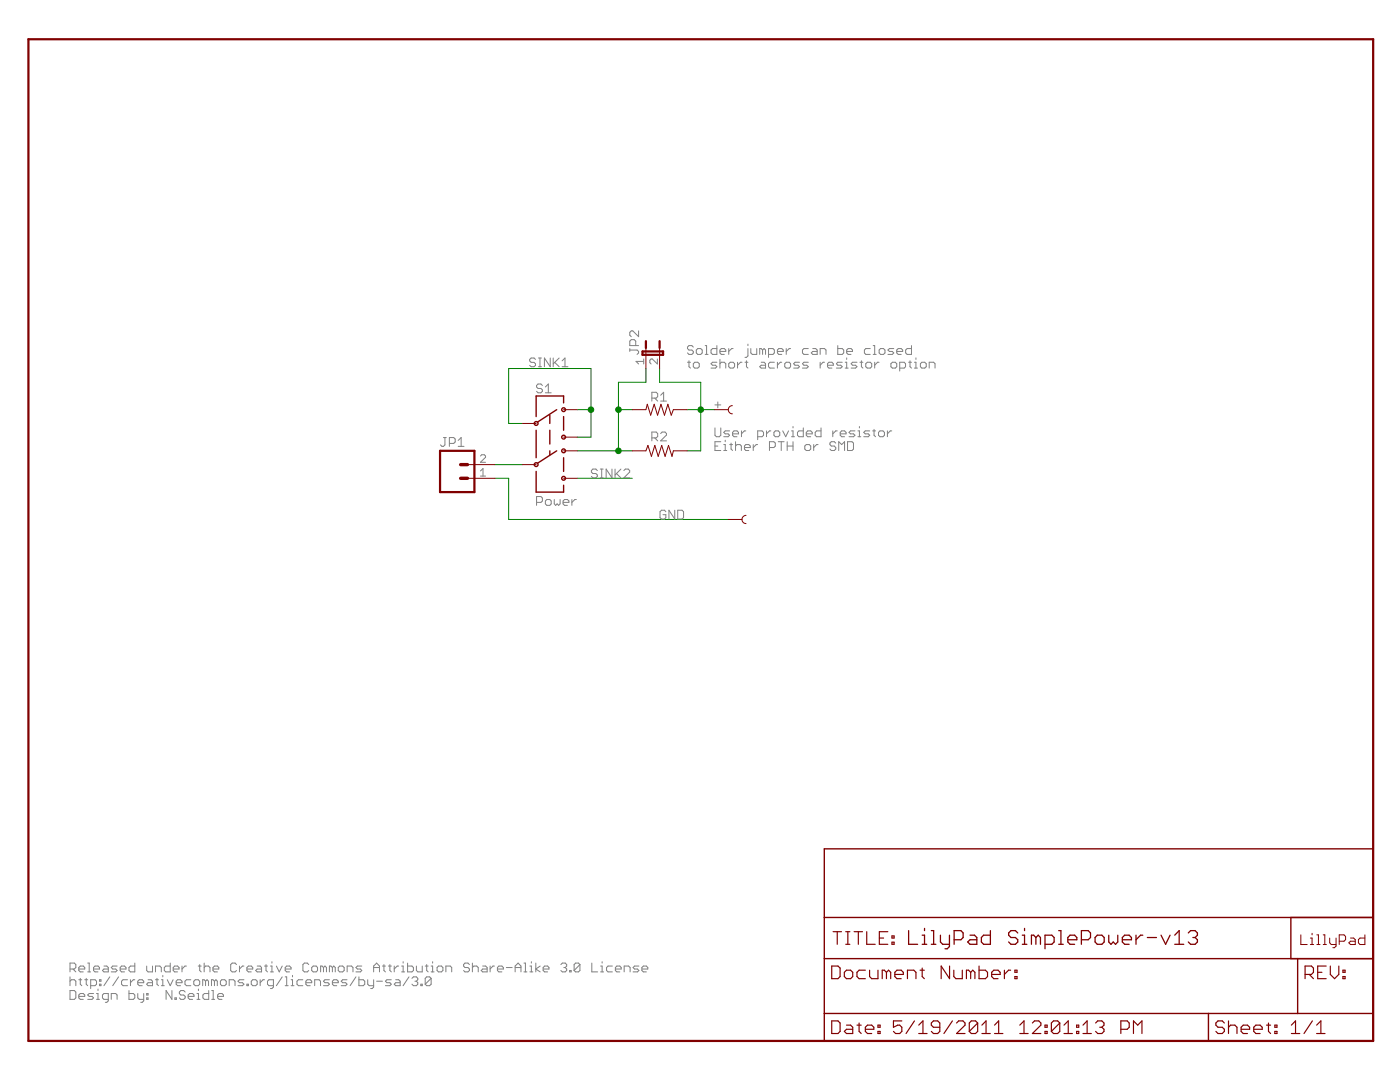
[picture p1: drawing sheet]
<svg xmlns="http://www.w3.org/2000/svg" width="279mm" height="216mm" viewBox="0 0 279 216" stroke-linecap="round" stroke-linejoin="round" font-family="sans-serif">
<g fill="#008000" stroke="#008000" stroke-width=".2">
<path d="M115.2 90h8.2z"/>
<path d="M123.4 81.7v8.3z"/>
<path d="M123.4 81.7h2.8z"/>
<path d="M123.4 76.3v5.4z"/>
<path d="M123.4 76.3h5.5z"/>
<path d="M128.9 73.5v2.8z"/>
<path d="M123.4 90h2.8z"/>
<path d="M139.8 81.7h2.8z"/>
<path d="M137.1 81.7h2.7z"/>
<path d="M131.6 73.5v2.8z"/>
<path d="M131.6 76.3h8.2z"/>
<path d="M139.8 76.3v5.4z"/>
<path d="M137.1 90h2.7z"/>
<path d="M139.8 81.7v8.3z"/>
<path d="M98.8 95.4h2.7z"/>
<path d="M101.5 95.4v8.3z"/>
<path d="M101.5 103.7h43.8z"/>
<path d="M98.8 92.7h5.5z"/>
<path d="M117.9 81.7v5.5z"/>
<path d="M117.9 73.5v8.2z"/>
<path d="M101.5 73.5h16.4z"/>
<path d="M101.5 73.5v11z"/>
<path d="M101.5 84.5h2.8z"/>
<path d="M115.2 81.7h2.7z"/>
<path d="M115.2 87.2h2.7z"/>
<path d="M115.2 95.4h11z"/>
<circle cx="123.4" cy="81.7" r=".55"/>
<circle cx="123.4" cy="90" r=".55"/>
<circle cx="139.8" cy="81.7" r=".55"/>
<circle cx="117.9" cy="81.7" r=".55"/>
</g>
<g fill="#800000" stroke="#800000" stroke-width=".44">
<path d="M5.7 7.8h268.3z"/>
<path d="M274 7.8v199.9z"/>
<path d="M5.7 7.8v199.9z"/>
<path d="M5.7 207.7h268.3z"/>
<path d="M87.8 98.2h6.9z"/>
<path d="M87.8 90v8.2z"/>
<path d="M94.7 90v8.2z"/>
<path d="M87.8 90h6.9z"/>
<path d="M128.9 68.1v1.3z"/>
<path d="M131.6 68.1v1.3z"/>
<path d="M128.2 70.8h4.1z"/>
<path d="M132.3 70.1v.7z"/>
<path d="M128.2 70.1h4.1z"/>
<path d="M128.2 70.1v.7z"/>
</g>
<g fill="#800000" stroke="#800000" stroke-width=".28">
<path d="M164.5 207.7h76.7z"/>
<path d="M259 191.3h15z"/>
<path d="M164.5 202.2v5.5z"/>
<path d="M164.5 202.2h76.7z"/>
<path d="M164.5 191.3v10.9z"/>
<path d="M274 191.3v10.9z"/>
<path d="M241.2 202.2v5.5z"/>
<path d="M241.2 202.2h17.8z"/>
<path d="M241.2 207.7h32.8z"/>
<path d="M259 191.3v10.9z"/>
<path d="M164.5 191.3h94.5z"/>
<path d="M259 202.2h15z"/>
<path d="M274 202.2v5.5z"/>
<path d="M164.5 183.1v8.2z"/>
<path d="M164.5 169.4h109.5z"/>
<path d="M274 169.4v13.7z"/>
<path d="M164.5 183.1h109.5z"/>
<path d="M164.5 169.4v13.7z"/>
<path d="M274 183.1v8.2z"/>
<path d="M107.3 84.2l3.8-2.5z"/>
<path d="M107.3 92.4l3.8-2.4z"/>
<path d="M112.5 79v1.4z"/>
<path d="M107 79h5.5z"/>
<path d="M107 79v4.1z"/>
<path d="M107 85.9v5.4z"/>
<path d="M107 94.1v4.1z"/>
<path d="M107 98.2h5.5z"/>
<path d="M112.5 96.8v1.4z"/>
<path d="M112.5 91.3v2.8z"/>
<path d="M112.5 83.1v2.8z"/>
<path d="M109.7 82.8v1.7z"/>
<path d="M109.7 85.9v2.7z"/>
<path d="M109.7 90v.8z"/>
<path d="M257.6 183.1v8.2z"/>
<path d="M257.6 191.3h16.4z"/>
<path d="M257.6 183.1h16.4z"/>
</g>
<g fill="#800000" stroke="#800000" stroke-width=".23">
<path d="M166 203.7v2.5z"/>
<path d="M166 206.2h1.2z"/>
<path d="M167.2 206.2l.5-.4z"/>
<path d="M167.7 204.1v1.7z"/>
<path d="M167.2 203.7l.5 .4z"/>
<path d="M166 203.7h1.2z"/>
<path d="M168.9 204.6h.9z"/>
<path d="M169.8 204.6l.4 .4z"/>
<path d="M170.2 205v1.2z"/>
<path d="M168.9 206.2h1.3z"/>
<path d="M168.5 205.8l.4 .4z"/>
<path d="M168.5 205.8l.4-.4z"/>
<path d="M168.9 205.4h1.3z"/>
<path d="M171.4 204.1v1.7z"/>
<path d="M171.4 205.8l.5 .4z"/>
<path d="M171 204.6h.9z"/>
<path d="M173.1 206.2h.9z"/>
<path d="M172.7 205.8l.4 .4z"/>
<path d="M172.7 205v.8z"/>
<path d="M172.7 205l.4-.4z"/>
<path d="M173.1 204.6h.9z"/>
<path d="M174 204.6l.4 .4z"/>
<path d="M174.4 205v.4z"/>
<path d="M172.7 205.4h1.7z"/>
<path d="M175.2 204.6h.4z"/>
<path d="M175.6 204.6v.4z"/>
<path d="M175.2 205h.4z"/>
<path d="M175.2 204.6v.4z"/>
<path d="M175.2 205.8h.4z"/>
<path d="M175.6 205.8v.4z"/>
<path d="M175.2 206.2h.4z"/>
<path d="M175.2 205.8v.4z"/>
<path d="M178.3 203.7h1.7z"/>
<path d="M178.3 203.7v1.3z"/>
<path d="M178.3 205l.9-.4z"/>
<path d="M179.2 204.6h.4z"/>
<path d="M179.6 204.6l.4 .4z"/>
<path d="M180 205v.8z"/>
<path d="M180 205.8l-.4 .4z"/>
<path d="M178.7 206.2h.9z"/>
<path d="M178.3 205.8l.4 .4z"/>
<path d="M182.5 203.7l-1.7 2.5z"/>
<path d="M183.3 204.6l.9-.9z"/>
<path d="M184.2 203.7v2.5z"/>
<path d="M183.3 206.2h1.7z"/>
<path d="M185.9 205.8l.4 .4z"/>
<path d="M186.3 206.2h.8z"/>
<path d="M187.6 205.8l-.5 .4z"/>
<path d="M187.6 204.1v1.7z"/>
<path d="M187.1 203.7l.5 .4z"/>
<path d="M186.3 203.7h.8z"/>
<path d="M186.3 203.7l-.4 .4z"/>
<path d="M185.9 204.1v.5z"/>
<path d="M185.9 204.6l.4 .4z"/>
<path d="M186.3 205h1.3z"/>
<path d="M190.1 203.7l-1.7 2.5z"/>
<path d="M190.9 206.2h1.7z"/>
<path d="M190.9 206.2l1.7-1.6z"/>
<path d="M192.6 204.1v.5z"/>
<path d="M192.2 203.7l.4 .4z"/>
<path d="M191.3 203.7h.9z"/>
<path d="M191.3 203.7l-.4 .4z"/>
<path d="M193.4 204.1v1.7z"/>
<path d="M193.8 203.7l-.4 .4z"/>
<path d="M193.8 203.7h.9z"/>
<path d="M194.7 203.7l.4 .4z"/>
<path d="M195.1 204.1v1.7z"/>
<path d="M195.1 205.8l-.4 .4z"/>
<path d="M193.8 206.2h.9z"/>
<path d="M193.4 205.8l.4 .4z"/>
<path d="M193.4 205.8l1.7-1.7z"/>
<path d="M196.8 203.7l-.8 .9z"/>
<path d="M196.8 203.7v2.5z"/>
<path d="M196 206.2h1.6z"/>
<path d="M199.3 203.7l-.8 .9z"/>
<path d="M199.3 203.7v2.5z"/>
<path d="M198.5 206.2h1.7z"/>
<path d="M203.5 204.6l.9-.9z"/>
<path d="M204.4 203.7v2.5z"/>
<path d="M203.5 206.2h1.7z"/>
<path d="M206 206.2h1.7z"/>
<path d="M206 206.2l1.7-1.6z"/>
<path d="M207.7 204.1v.5z"/>
<path d="M207.3 203.7l.4 .4z"/>
<path d="M206.5 203.7h.8z"/>
<path d="M206.5 203.7l-.5 .4z"/>
<path d="M208.6 204.6h.4z"/>
<path d="M209 204.6v.4z"/>
<path d="M208.6 205h.4z"/>
<path d="M208.6 204.6v.4z"/>
<path d="M208.6 205.8h.4z"/>
<path d="M209 205.8v.4z"/>
<path d="M208.6 206.2h.4z"/>
<path d="M208.6 205.8v.4z"/>
<path d="M209.8 204.1v1.7z"/>
<path d="M209.8 204.1l.4-.4z"/>
<path d="M210.2 203.7h.9z"/>
<path d="M211.1 203.7l.4 .4z"/>
<path d="M211.5 204.1v1.7z"/>
<path d="M211.5 205.8l-.4 .4z"/>
<path d="M210.2 206.2h.9z"/>
<path d="M209.8 205.8l.4 .4z"/>
<path d="M209.8 205.8l1.7-1.7z"/>
<path d="M212.3 204.6l.9-.9z"/>
<path d="M213.2 203.7v2.5z"/>
<path d="M212.3 206.2h1.7z"/>
<path d="M214.9 204.6h.4z"/>
<path d="M215.3 204.6v.4z"/>
<path d="M214.9 205h.4z"/>
<path d="M214.9 204.6v.4z"/>
<path d="M214.9 205.8h.4z"/>
<path d="M215.3 205.8v.4z"/>
<path d="M214.9 206.2h.4z"/>
<path d="M214.9 205.8v.4z"/>
<path d="M217 203.7l-.9 .9z"/>
<path d="M217 203.7v2.5z"/>
<path d="M216.1 206.2h1.7z"/>
<path d="M218.7 204.1l.4-.4z"/>
<path d="M219.1 203.7h.8z"/>
<path d="M219.9 203.7l.4 .4z"/>
<path d="M220.3 204.1v.5z"/>
<path d="M220.3 204.6l-.4 .4z"/>
<path d="M219.5 205h.4z"/>
<path d="M219.9 205l.4 .4z"/>
<path d="M220.3 205.4v.4z"/>
<path d="M220.3 205.8l-.4 .4z"/>
<path d="M219.1 206.2h.8z"/>
<path d="M218.7 205.8l.4 .4z"/>
<path d="M223.7 203.7v2.5z"/>
<path d="M223.7 203.7h1.3z"/>
<path d="M225 203.7l.4 .4z"/>
<path d="M225.4 204.1v.9z"/>
<path d="M225.4 205l-.4 .4z"/>
<path d="M223.7 205.4h1.3z"/>
<path d="M226.2 203.7v2.5z"/>
<path d="M226.2 203.7l.9 .9z"/>
<path d="M227.1 204.6l.8-.9z"/>
<path d="M227.9 203.7v2.5z"/>
<path d="M243.9 203.7l.4 .4z"/>
<path d="M243.1 203.7h.8z"/>
<path d="M243.1 203.7l-.4 .4z"/>
<path d="M242.7 204.1v.5z"/>
<path d="M242.7 204.6l.4 .4z"/>
<path d="M243.1 205h.8z"/>
<path d="M243.9 205l.4 .4z"/>
<path d="M244.3 205.4v.4z"/>
<path d="M244.3 205.8l-.4 .4z"/>
<path d="M243.1 206.2h.8z"/>
<path d="M242.7 205.8l.4 .4z"/>
<path d="M245.2 203.7v2.5z"/>
<path d="M245.2 205l.4-.4z"/>
<path d="M245.6 204.6h.8z"/>
<path d="M246.4 204.6l.5 .4z"/>
<path d="M246.9 205v1.2z"/>
<path d="M248.1 206.2h.9z"/>
<path d="M247.7 205.8l.4 .4z"/>
<path d="M247.7 205v.8z"/>
<path d="M247.7 205l.4-.4z"/>
<path d="M248.1 204.6h.9z"/>
<path d="M249 204.6l.4 .4z"/>
<path d="M249.4 205v.4z"/>
<path d="M247.7 205.4h1.7z"/>
<path d="M250.6 206.2h.9z"/>
<path d="M250.2 205.8l.4 .4z"/>
<path d="M250.2 205v.8z"/>
<path d="M250.2 205l.4-.4z"/>
<path d="M250.6 204.6h.9z"/>
<path d="M251.5 204.6l.4 .4z"/>
<path d="M251.9 205v.4z"/>
<path d="M250.2 205.4h1.7z"/>
<path d="M253.2 204.1v1.7z"/>
<path d="M253.2 205.8l.4 .4z"/>
<path d="M252.8 204.6h.8z"/>
<path d="M254.4 204.6h.4z"/>
<path d="M254.8 204.6v.4z"/>
<path d="M254.4 205h.4z"/>
<path d="M254.4 204.6v.4z"/>
<path d="M254.4 205.8h.4z"/>
<path d="M254.8 205.8v.4z"/>
<path d="M254.4 206.2h.4z"/>
<path d="M254.4 205.8v.4z"/>
<path d="M258.6 203.7l-.9 .9z"/>
<path d="M258.6 203.7v2.5z"/>
<path d="M257.7 206.2h1.7z"/>
<path d="M261.9 203.7l-1.7 2.5z"/>
<path d="M262.8 204.6l.8-.9z"/>
<path d="M263.6 203.7v2.5z"/>
<path d="M262.8 206.2h1.6z"/>
<path d="M260.5 192.8v2.5z"/>
<path d="M260.5 192.8h1.2z"/>
<path d="M261.7 192.8l.4 .4z"/>
<path d="M262.1 193.2v.8z"/>
<path d="M262.1 194l-.4 .4z"/>
<path d="M260.5 194.4h1.2z"/>
<path d="M261.3 194.4l.8 .9z"/>
<path d="M263 192.8h1.7z"/>
<path d="M263 192.8v2.5z"/>
<path d="M263 195.3h1.7z"/>
<path d="M263 194h.8z"/>
<path d="M265.5 192.8v1.6z"/>
<path d="M265.5 194.4l.8 .9z"/>
<path d="M267.2 194.4l-.9 .9z"/>
<path d="M267.2 192.8v1.6z"/>
<path d="M268 193.6h.4z"/>
<path d="M268.4 193.6v.4z"/>
<path d="M268 194h.4z"/>
<path d="M268 193.6v.4z"/>
<path d="M268 194.9h.4z"/>
<path d="M268.4 194.9v.4z"/>
<path d="M268 195.3h.4z"/>
<path d="M268 194.9v.4z"/>
<path d="M167.1 185.9v2.5z"/>
<path d="M166.3 185.9h1.6z"/>
<path d="M168.8 188.4h.8z"/>
<path d="M169.2 185.9v2.5z"/>
<path d="M168.8 185.9h.8z"/>
<path d="M171.3 185.9v2.5z"/>
<path d="M170.5 185.9h1.6z"/>
<path d="M173 185.9v2.5z"/>
<path d="M173 188.4h1.7z"/>
<path d="M175.5 185.9h1.7z"/>
<path d="M175.5 185.9v2.5z"/>
<path d="M175.5 188.4h1.7z"/>
<path d="M175.5 187.2h.8z"/>
<path d="M178 186.8h.4z"/>
<path d="M178.4 186.8v.4z"/>
<path d="M178 187.2h.4z"/>
<path d="M178 186.8v.4z"/>
<path d="M178 188h.4z"/>
<path d="M178.4 188v.4z"/>
<path d="M178 188.4h.4z"/>
<path d="M178 188v.4z"/>
<path d="M166 192.8v2.5z"/>
<path d="M166 195.3h1.2z"/>
<path d="M167.2 195.3l.5-.4z"/>
<path d="M167.7 193.2v1.7z"/>
<path d="M167.2 192.8l.5 .4z"/>
<path d="M166 192.8h1.2z"/>
<path d="M168.9 195.3h.9z"/>
<path d="M169.8 195.3l.4-.4z"/>
<path d="M170.2 194v.9z"/>
<path d="M169.8 193.6l.4 .4z"/>
<path d="M168.9 193.6h.9z"/>
<path d="M168.9 193.6l-.4 .4z"/>
<path d="M168.5 194v.9z"/>
<path d="M168.5 194.9l.4 .4z"/>
<path d="M171.4 193.6h1.3z"/>
<path d="M171.4 193.6l-.4 .4z"/>
<path d="M171 194v.9z"/>
<path d="M171 194.9l.4 .4z"/>
<path d="M171.4 195.3h1.3z"/>
<path d="M173.5 193.6v1.3z"/>
<path d="M173.5 194.9l.5 .4z"/>
<path d="M174 195.3h1.2z"/>
<path d="M175.2 193.6v1.7z"/>
<path d="M176.1 193.6v1.7z"/>
<path d="M176.1 193.6h.4z"/>
<path d="M176.5 193.6l.4 .4z"/>
<path d="M176.9 194v1.3z"/>
<path d="M176.9 194l.4-.4z"/>
<path d="M177.3 193.6l.5 .4z"/>
<path d="M177.8 194v1.3z"/>
<path d="M179 195.3h.9z"/>
<path d="M178.6 194.9l.4 .4z"/>
<path d="M178.6 194v.9z"/>
<path d="M178.6 194l.4-.4z"/>
<path d="M179 193.6h.9z"/>
<path d="M179.9 193.6l.4 .4z"/>
<path d="M180.3 194v.4z"/>
<path d="M178.6 194.4h1.7z"/>
<path d="M181.1 193.6v1.7z"/>
<path d="M181.1 193.6h1.3z"/>
<path d="M182.4 193.6l.4 .4z"/>
<path d="M182.8 194v1.3z"/>
<path d="M184 193.2v1.7z"/>
<path d="M184 194.9l.5 .4z"/>
<path d="M183.6 193.6h.9z"/>
<path d="M187.8 192.8v2.5z"/>
<path d="M187.8 192.8l1.7 2.5z"/>
<path d="M189.5 192.8v2.5z"/>
<path d="M190.4 193.6v1.3z"/>
<path d="M190.4 194.9l.4 .4z"/>
<path d="M190.8 195.3h1.2z"/>
<path d="M192 193.6v1.7z"/>
<path d="M192.9 193.6v1.7z"/>
<path d="M192.9 193.6h.4z"/>
<path d="M193.3 193.6l.4 .4z"/>
<path d="M193.7 194v1.3z"/>
<path d="M193.7 194l.4-.4z"/>
<path d="M194.1 193.6l.5 .4z"/>
<path d="M194.6 194v1.3z"/>
<path d="M195.4 192.8v2.5z"/>
<path d="M195.4 195.3h1.3z"/>
<path d="M196.7 195.3l.4-.4z"/>
<path d="M197.1 194v.9z"/>
<path d="M196.7 193.6l.4 .4z"/>
<path d="M195.4 193.6h1.3z"/>
<path d="M198.3 195.3h.9z"/>
<path d="M197.9 194.9l.4 .4z"/>
<path d="M197.9 194v.9z"/>
<path d="M197.9 194l.4-.4z"/>
<path d="M198.3 193.6h.9z"/>
<path d="M199.2 193.6l.4 .4z"/>
<path d="M199.6 194v.4z"/>
<path d="M197.9 194.4h1.7z"/>
<path d="M200.4 193.6v1.7z"/>
<path d="M201.3 193.6l-.9 .8z"/>
<path d="M201.3 193.6h.4z"/>
<path d="M202.5 193.6h.5z"/>
<path d="M203 193.6v.4z"/>
<path d="M202.5 194h.5z"/>
<path d="M202.5 193.6v.4z"/>
<path d="M202.5 194.9h.5z"/>
<path d="M203 194.9v.4z"/>
<path d="M202.5 195.3h.5z"/>
<path d="M202.5 194.9v.4z"/>
</g>
<g fill="#800000" stroke="#800000" stroke-width=".25">
<path d="M181.3 185.7v2.7z"/>
<path d="M181.3 188.4h1.8z"/>
<path d="M184 186.6h.5z"/>
<path d="M184.5 186.6v1.8z"/>
<path d="M184 188.4h1z"/>
<path d="M184.5 185.3v.4z"/>
<path d="M185.9 185.7h.4z"/>
<path d="M186.3 185.7v2.7z"/>
<path d="M185.9 188.4h.9z"/>
<path d="M187.7 186.6v1.4z"/>
<path d="M187.7 188l.4 .4z"/>
<path d="M188.1 188.4h1.4z"/>
<path d="M189.5 186.6v2.3z"/>
<path d="M189.5 188.9l-.5 .4z"/>
<path d="M188.6 189.3h.4z"/>
<path d="M190.4 185.7v2.7z"/>
<path d="M190.4 185.7h1.4z"/>
<path d="M191.8 185.7l.4 .5z"/>
<path d="M192.2 186.2v.9z"/>
<path d="M192.2 187.1l-.4 .4z"/>
<path d="M190.4 187.5h1.4z"/>
<path d="M193.6 186.6h.9z"/>
<path d="M194.5 186.6l.4 .5z"/>
<path d="M194.9 187.1v1.3z"/>
<path d="M193.6 188.4h1.3z"/>
<path d="M193.1 188l.5 .4z"/>
<path d="M193.1 188l.5-.5z"/>
<path d="M193.6 187.5h1.3z"/>
<path d="M197.7 185.7v2.7z"/>
<path d="M196.3 188.4h1.4z"/>
<path d="M195.9 188l.4 .4z"/>
<path d="M195.9 187.1v.9z"/>
<path d="M196.3 186.6l-.4 .5z"/>
<path d="M196.3 186.6h1.4z"/>
<path d="M202.6 185.7l.5 .5z"/>
<path d="M201.8 185.7h.8z"/>
<path d="M201.8 185.7l-.5 .5z"/>
<path d="M201.3 186.2v.4z"/>
<path d="M201.3 186.6l.5 .5z"/>
<path d="M201.8 187.1h.8z"/>
<path d="M202.6 187.1l.5 .4z"/>
<path d="M203.1 187.5v.5z"/>
<path d="M203.1 188l-.5 .4z"/>
<path d="M201.8 188.4h.8z"/>
<path d="M201.3 188l.5 .4z"/>
<path d="M204 186.6h.5z"/>
<path d="M204.5 186.6v1.8z"/>
<path d="M204 188.4h.9z"/>
<path d="M204.5 185.3v.4z"/>
<path d="M205.8 186.6v1.8z"/>
<path d="M205.8 186.6h.5z"/>
<path d="M206.3 186.6l.4 .5z"/>
<path d="M206.7 187.1v1.3z"/>
<path d="M206.7 187.1l.5-.5z"/>
<path d="M207.2 186.6l.4 .5z"/>
<path d="M207.6 187.1v1.3z"/>
<path d="M208.6 186.6v2.7z"/>
<path d="M208.6 186.6h1.3z"/>
<path d="M209.9 186.6l.5 .5z"/>
<path d="M210.4 187.1v.9z"/>
<path d="M210.4 188l-.5 .4z"/>
<path d="M208.6 188.4h1.3z"/>
<path d="M211.3 185.7h.4z"/>
<path d="M211.7 185.7v2.7z"/>
<path d="M211.3 188.4h.9z"/>
<path d="M213.6 188.4h.9z"/>
<path d="M213.1 188l.5 .4z"/>
<path d="M213.1 187.1v.9z"/>
<path d="M213.6 186.6l-.5 .5z"/>
<path d="M213.6 186.6h.9z"/>
<path d="M214.5 186.6l.4 .5z"/>
<path d="M214.9 187.1v.4z"/>
<path d="M213.1 187.5h1.8z"/>
<path d="M215.8 185.7v2.7z"/>
<path d="M215.8 185.7h1.4z"/>
<path d="M217.2 185.7l.4 .5z"/>
<path d="M217.6 186.2v.9z"/>
<path d="M217.2 187.5l.4-.4z"/>
<path d="M215.8 187.5h1.4z"/>
<path d="M219 188.4h.9z"/>
<path d="M219.9 188.4l.5-.4z"/>
<path d="M220.4 187.1v.9z"/>
<path d="M219.9 186.6l.5 .5z"/>
<path d="M219 186.6h.9z"/>
<path d="M219 186.6l-.5 .5z"/>
<path d="M218.5 187.1v.9z"/>
<path d="M218.5 188l.5 .4z"/>
<path d="M221.3 186.6v1.4z"/>
<path d="M221.3 188l.4 .4z"/>
<path d="M222.2 188l-.5 .4z"/>
<path d="M222.2 188l.4 .4z"/>
<path d="M223.1 188l-.5 .4z"/>
<path d="M223.1 186.6v1.4z"/>
<path d="M224.5 188.4h.8z"/>
<path d="M224 188l.5 .4z"/>
<path d="M224 187.1v.9z"/>
<path d="M224 187.1l.5-.5z"/>
<path d="M224.5 186.6h.8z"/>
<path d="M225.3 186.6l.5 .5z"/>
<path d="M225.8 187.1v.4z"/>
<path d="M224 187.5h1.8z"/>
<path d="M226.7 186.6v1.8z"/>
<path d="M226.7 187.5l.9-.9z"/>
<path d="M227.6 186.6h.5z"/>
<path d="M229 187.1h1.8z"/>
<path d="M231.7 186.6l.9 1.8z"/>
<path d="M233.5 186.6l-.9 1.8z"/>
<path d="M235.3 185.7l-.9 .9z"/>
<path d="M235.3 185.7v2.7z"/>
<path d="M234.4 188.4h1.8z"/>
<path d="M237.2 186.2l.4-.5z"/>
<path d="M237.6 185.7h.9z"/>
<path d="M238.5 185.7l.5 .5z"/>
<path d="M239 186.2v.4z"/>
<path d="M239 186.6l-.5 .5z"/>
<path d="M238.1 187.1h.4z"/>
<path d="M238.5 187.1l.5 .4z"/>
<path d="M239 187.5v.5z"/>
<path d="M239 188l-.5 .4z"/>
<path d="M237.6 188.4h.9z"/>
<path d="M237.2 188l.4 .4z"/>
</g>
<g fill="#800000" stroke="#800000" stroke-width=".2">
<path d="M112.5 81.7h2.7z"/>
<path d="M104.3 84.5h2.7z"/>
<path d="M112.5 87.2h2.7z"/>
<path d="M112.5 90h2.7z"/>
<path d="M104.3 92.7h2.7z"/>
<path d="M112.5 95.4h2.7z"/>
<path d="M93.3 95.4h5.5z"/>
<path d="M93.3 92.7h5.5z"/>
<path d="M126.2 81.7h2.7z"/>
<path d="M134.4 81.7h2.7z"/>
<path d="M134.4 81.7l-.4 1.1z"/>
<path d="M133.3 80.7l.7 2.1z"/>
<path d="M133.3 80.7l-.7 2.1z"/>
<path d="M131.9 80.7l.7 2.1z"/>
<path d="M131.9 80.7l-.7 2.1z"/>
<path d="M130.6 80.7l.6 2.1z"/>
<path d="M130.6 80.7l-.7 2.1z"/>
<path d="M129.2 80.7l.7 2.1z"/>
<path d="M129.2 80.7l-.3 1z"/>
<path d="M128.9 70.8v2.7z"/>
<path d="M128.9 69.4v1.4z"/>
<path d="M131.6 70.8v2.7z"/>
<path d="M131.6 69.4v1.4z"/>
<path d="M145.3 103.7h2.8z"/>
<path d="M142.6 81.7h2.7z"/>
<path d="M259.6 186.5v2z"/>
<path d="M259.6 188.5h1.3z"/>
<path d="M261.5 187.2h.4z"/>
<path d="M261.9 187.2v1.3z"/>
<path d="M261.5 188.5h.7z"/>
<path d="M261.9 186.2v.3z"/>
<path d="M262.8 186.5h.3z"/>
<path d="M263.1 186.5v2z"/>
<path d="M262.8 188.5h.6z"/>
<path d="M264.1 186.5h.3z"/>
<path d="M264.4 186.5v2z"/>
<path d="M264.1 188.5h.6z"/>
<path d="M265.4 187.2v.9z"/>
<path d="M265.4 188.1l.3 .4z"/>
<path d="M265.7 188.5h.9z"/>
<path d="M266.6 187.2v1.6z"/>
<path d="M266.6 188.8l-.3 .3z"/>
<path d="M266 189.1h.3z"/>
<path d="M267.3 186.5v2z"/>
<path d="M267.3 186.5h.9z"/>
<path d="M268.2 186.5l.3 .4z"/>
<path d="M268.5 186.9v.6z"/>
<path d="M268.5 187.5l-.3 .3z"/>
<path d="M267.3 187.8h.9z"/>
<path d="M269.5 187.2h.7z"/>
<path d="M270.2 187.2l.3 .3z"/>
<path d="M270.5 187.5v1z"/>
<path d="M269.5 188.5h1z"/>
<path d="M269.2 188.1l.3 .4z"/>
<path d="M269.2 188.1l.3-.3z"/>
<path d="M269.5 187.8h1z"/>
<path d="M272.4 186.5v2z"/>
<path d="M271.4 188.5h1z"/>
<path d="M271.1 188.1l.3 .4z"/>
<path d="M271.1 187.5v.6z"/>
<path d="M271.1 187.5l.3-.3z"/>
<path d="M271.4 187.2h1z"/>
<path d="M134.4 90h2.7z"/>
<path d="M126.2 90h2.7z"/>
<path d="M129.3 88.9l-.4 1.1z"/>
<path d="M129.3 88.9l.7 2.2z"/>
<path d="M130.7 88.9l-.7 2.2z"/>
<path d="M130.7 88.9l.7 2.2z"/>
<path d="M132.1 88.9l-.7 2.2z"/>
<path d="M132.1 88.9l.6 2.2z"/>
<path d="M133.4 88.9l-.7 2.2z"/>
<path d="M133.4 88.9l.7 2.2z"/>
<path d="M134.4 90l-.3 1.1z"/>
</g>
<g fill="none" stroke="#800000" stroke-width=".28">
<circle cx="107" cy="92.7" r=".38"/>
<circle cx="107" cy="84.5" r=".38"/>
<circle cx="112.5" cy="95.4" r=".38"/>
<circle cx="112.5" cy="90" r=".38"/>
<circle cx="112.5" cy="87.2" r=".38"/>
<circle cx="112.5" cy="81.7" r=".38"/>
</g>
<g fill="#800000" stroke="#800000" stroke-width=".68">
<path d="M91.9 92.7h1.4z"/>
<path d="M91.9 95.4h1.4z"/>
</g>
<path d="M146.2 80.9a.81 .81 0 0 0-.9 .9 .81 .81 0 0 0 .9 .8M148.9 102.8a.83 .83 0 0 0-.8 .9 .83 .83 0 0 0 .8 .8" fill="none" stroke="#800000" stroke-width=".2"/>
<g fill="#808080" stroke="#808080" stroke-width=".2">
<path d="M107.9 76.6l.3 .3z"/>
<path d="M107.4 76.6h.5z"/>
<path d="M107.4 76.6l-.3 .3z"/>
<path d="M107.1 76.9v.3z"/>
<path d="M107.1 77.2l.3 .3z"/>
<path d="M107.4 77.5h.5z"/>
<path d="M107.9 77.5l.3 .3z"/>
<path d="M108.2 77.8v.3z"/>
<path d="M108.2 78.1l-.3 .3z"/>
<path d="M107.4 78.4h.5z"/>
<path d="M107.1 78.1l.3 .3z"/>
<path d="M108.8 77.2l.6-.6z"/>
<path d="M109.4 76.6v1.8z"/>
<path d="M108.8 78.4h1.2z"/>
<path d="M95.9 94l.5-.5z"/>
<path d="M96.4 93.5v1.5z"/>
<path d="M95.9 95h1z"/>
<path d="M95.9 92.2h1z"/>
<path d="M95.9 92.2l1-1z"/>
<path d="M96.9 91v.2z"/>
<path d="M96.6 90.7l.3 .3z"/>
<path d="M96.1 90.7h.5z"/>
<path d="M96.1 90.7l-.2 .3z"/>
<path d="M87.9 88.8l.3 .3z"/>
<path d="M88.2 89.1h.3z"/>
<path d="M88.5 89.1l.3-.3z"/>
<path d="M88.8 87.3v1.5z"/>
<path d="M88.5 87.3h.6z"/>
<path d="M89.7 87.3v1.8z"/>
<path d="M89.7 87.3h.9z"/>
<path d="M90.6 87.3l.2 .3z"/>
<path d="M90.8 87.6v.6z"/>
<path d="M90.8 88.2l-.2 .3z"/>
<path d="M89.7 88.5h.9z"/>
<path d="M91.4 87.9l.6-.6z"/>
<path d="M92 87.3v1.8z"/>
<path d="M91.4 89.1h1.2z"/>
<path d="M130.1 78.3v1.7z"/>
<path d="M130.1 78.3h.9z"/>
<path d="M131 78.3l.3 .3z"/>
<path d="M131.3 78.6v.5z"/>
<path d="M131.3 79.1l-.3 .3z"/>
<path d="M130.1 79.4h.9z"/>
<path d="M130.7 79.4l.6 .6z"/>
<path d="M131.8 78.9l.6-.6z"/>
<path d="M132.4 78.3v1.7z"/>
<path d="M131.8 80h1.2z"/>
<path d="M126.9 72.1l.5 .5z"/>
<path d="M126.9 72.1h1.6z"/>
<path d="M128.5 71.6v1z"/>
<path d="M127.1 70.7l.3-.3z"/>
<path d="M127.4 70.1v.3z"/>
<path d="M127.1 69.8l.3 .3z"/>
<path d="M125.7 69.8h1.4z"/>
<path d="M125.7 69.6v.5z"/>
<path d="M125.7 69h1.7z"/>
<path d="M125.7 68.1v.9z"/>
<path d="M125.7 68.1l.3-.3z"/>
<path d="M126 67.8h.6z"/>
<path d="M126.6 67.8l.3 .3z"/>
<path d="M126.9 68.1v.9z"/>
<path d="M127.4 66v1.2z"/>
<path d="M126.3 66l1.1 1.2z"/>
<path d="M126 66h.3z"/>
<path d="M125.7 66.3l.3-.3z"/>
<path d="M125.7 66.3v.6z"/>
<path d="M125.7 66.9l.3 .3z"/>
<path d="M131.2 71.6v1z"/>
<path d="M130.2 71.6l1 1z"/>
<path d="M129.9 71.6h.3z"/>
<path d="M129.9 71.6l-.2 .3z"/>
<path d="M129.7 71.9v.5z"/>
<path d="M129.7 72.4l.2 .2z"/>
<path d="M130.1 86.2v1.8z"/>
<path d="M130.1 86.2h.9z"/>
<path d="M131 86.2l.3 .3z"/>
<path d="M131.3 86.5v.6z"/>
<path d="M131 87.4l.3-.3z"/>
<path d="M130.1 87.4h.9z"/>
<path d="M130.7 87.4l.6 .6z"/>
<path d="M131.8 88h1.2z"/>
<path d="M131.8 88l1.2-1.2z"/>
<path d="M133 86.5v.3z"/>
<path d="M132.7 86.2l.3 .3z"/>
<path d="M132.1 86.2h.6z"/>
<path d="M132.1 86.2l-.3 .3z"/>
<path d="M14 192.2v1.7z"/>
<path d="M14 192.2h.8z"/>
<path d="M14.8 192.2l.3 .3z"/>
<path d="M15.1 192.5v.6z"/>
<path d="M15.1 193.1l-.3 .3z"/>
<path d="M14 193.4h.8z"/>
<path d="M14.6 193.4l.5 .5z"/>
<path d="M16 193.9h.6z"/>
<path d="M15.7 193.7l.3 .2z"/>
<path d="M15.7 193.1v.6z"/>
<path d="M15.7 193.1l.3-.3z"/>
<path d="M16 192.8h.6z"/>
<path d="M16.6 192.8l.3 .3z"/>
<path d="M16.9 193.1v.3z"/>
<path d="M15.7 193.4h1.2z"/>
<path d="M17.5 192.2h.3z"/>
<path d="M17.8 192.2v1.7z"/>
<path d="M17.5 193.9h.6z"/>
<path d="M19 193.9h.6z"/>
<path d="M18.7 193.7l.3 .2z"/>
<path d="M18.7 193.1v.6z"/>
<path d="M18.7 193.1l.3-.3z"/>
<path d="M19 192.8h.6z"/>
<path d="M19.6 192.8l.3 .3z"/>
<path d="M19.9 193.1v.3z"/>
<path d="M18.7 193.4h1.2z"/>
<path d="M20.7 192.8h.6z"/>
<path d="M21.3 192.8l.3 .3z"/>
<path d="M21.6 193.1v.8z"/>
<path d="M20.7 193.9h.9z"/>
<path d="M20.4 193.7l.3 .2z"/>
<path d="M20.4 193.7l.3-.3z"/>
<path d="M20.7 193.4h.9z"/>
<path d="M22.2 193.9h.9z"/>
<path d="M23.1 193.9l.3-.2z"/>
<path d="M23.1 193.4l.3 .3z"/>
<path d="M22.5 193.4h.6z"/>
<path d="M22.2 193.1l.3 .3z"/>
<path d="M22.2 193.1l.3-.3z"/>
<path d="M22.5 192.8h.9z"/>
<path d="M24.3 193.9h.5z"/>
<path d="M24 193.7l.3 .2z"/>
<path d="M24 193.1v.6z"/>
<path d="M24.3 192.8l-.3 .3z"/>
<path d="M24.3 192.8h.5z"/>
<path d="M24.8 192.8l.3 .3z"/>
<path d="M25.1 193.1v.3z"/>
<path d="M24 193.4h1.1z"/>
<path d="M26.9 192.2v1.7z"/>
<path d="M26 193.9h.9z"/>
<path d="M25.7 193.7l.3 .2z"/>
<path d="M25.7 193.1v.6z"/>
<path d="M25.7 193.1l.3-.3z"/>
<path d="M26 192.8h.9z"/>
<path d="M29.3 192.8v.9z"/>
<path d="M29.3 193.7l.2 .2z"/>
<path d="M29.5 193.9h.9z"/>
<path d="M30.4 192.8v1.1z"/>
<path d="M31 192.8v1.1z"/>
<path d="M31 192.8h.9z"/>
<path d="M31.9 192.8l.3 .3z"/>
<path d="M32.2 193.1v.8z"/>
<path d="M34 192.2v1.7z"/>
<path d="M33.1 193.9h.9z"/>
<path d="M32.8 193.7l.3 .2z"/>
<path d="M32.8 193.1v.6z"/>
<path d="M32.8 193.1l.3-.3z"/>
<path d="M33.1 192.8h.9z"/>
<path d="M34.9 193.9h.5z"/>
<path d="M34.6 193.7l.3 .2z"/>
<path d="M34.6 193.1v.6z"/>
<path d="M34.6 193.1l.3-.3z"/>
<path d="M34.9 192.8h.5z"/>
<path d="M35.4 192.8l.3 .3z"/>
<path d="M35.7 193.1v.3z"/>
<path d="M34.6 193.4h1.1z"/>
<path d="M36.3 192.8v1.1z"/>
<path d="M36.9 192.8l-.6 .6z"/>
<path d="M36.9 192.8h.3z"/>
<path d="M39.9 192.5v1.2z"/>
<path d="M39.9 193.7l.3 .2z"/>
<path d="M39.6 192.8h.6z"/>
<path d="M40.7 192.2v1.7z"/>
<path d="M41 192.8l-.3 .3z"/>
<path d="M41 192.8h.6z"/>
<path d="M41.6 192.8l.3 .3z"/>
<path d="M41.9 193.1v.8z"/>
<path d="M42.8 193.9h.6z"/>
<path d="M42.5 193.7l.3 .2z"/>
<path d="M42.5 193.1v.6z"/>
<path d="M42.5 193.1l.3-.3z"/>
<path d="M42.8 192.8h.6z"/>
<path d="M43.4 192.8l.3 .3z"/>
<path d="M43.7 193.1v.3z"/>
<path d="M42.5 193.4h1.2z"/>
<path d="M46.9 192.2l.3 .3z"/>
<path d="M46.3 192.2h.6z"/>
<path d="M46.3 192.2l-.3 .3z"/>
<path d="M46 192.5v1.2z"/>
<path d="M46 193.7l.3 .2z"/>
<path d="M46.3 193.9h.6z"/>
<path d="M46.9 193.9l.3-.2z"/>
<path d="M47.8 192.8v1.1z"/>
<path d="M47.8 193.4l.6-.6z"/>
<path d="M48.4 192.8h.3z"/>
<path d="M49.6 193.9h.5z"/>
<path d="M49.3 193.7l.3 .2z"/>
<path d="M49.3 193.1v.6z"/>
<path d="M49.3 193.1l.3-.3z"/>
<path d="M49.6 192.8h.5z"/>
<path d="M50.1 192.8l.3 .3z"/>
<path d="M50.4 193.1v.3z"/>
<path d="M49.3 193.4h1.1z"/>
<path d="M51.3 192.8h.6z"/>
<path d="M51.9 192.8l.3 .3z"/>
<path d="M52.2 193.1v.8z"/>
<path d="M51.3 193.9h.9z"/>
<path d="M51 193.7l.3 .2z"/>
<path d="M51.3 193.4l-.3 .3z"/>
<path d="M51.3 193.4h.9z"/>
<path d="M53.1 192.5v1.2z"/>
<path d="M53.1 193.7l.3 .2z"/>
<path d="M52.8 192.8h.6z"/>
<path d="M54 192.8h.3z"/>
<path d="M54.3 192.8v1.1z"/>
<path d="M54 193.9h.6z"/>
<path d="M54.3 191.9v.3z"/>
<path d="M55.2 192.8l.5 1.1z"/>
<path d="M56.3 192.8l-.6 1.1z"/>
<path d="M57.2 193.9h.6z"/>
<path d="M56.9 193.7l.3 .2z"/>
<path d="M56.9 193.1v.6z"/>
<path d="M56.9 193.1l.3-.3z"/>
<path d="M57.2 192.8h.6z"/>
<path d="M57.8 192.8l.3 .3z"/>
<path d="M58.1 193.1v.3z"/>
<path d="M56.9 193.4h1.2z"/>
<path d="M61.3 192.2l.3 .3z"/>
<path d="M60.7 192.2h.6z"/>
<path d="M60.7 192.2l-.2 .3z"/>
<path d="M60.5 192.5v1.2z"/>
<path d="M60.5 193.7l.2 .2z"/>
<path d="M60.7 193.9h.6z"/>
<path d="M61.3 193.9l.3-.2z"/>
<path d="M62.5 193.9h.6z"/>
<path d="M63.1 193.9l.3-.2z"/>
<path d="M63.4 193.1v.6z"/>
<path d="M63.1 192.8l.3 .3z"/>
<path d="M62.5 192.8h.6z"/>
<path d="M62.5 192.8l-.3 .3z"/>
<path d="M62.2 193.1v.6z"/>
<path d="M62.2 193.7l.3 .2z"/>
<path d="M64 192.8v1.1z"/>
<path d="M64 192.8h.3z"/>
<path d="M64.3 192.8l.3 .3z"/>
<path d="M64.6 193.1v.8z"/>
<path d="M64.6 193.1l.3-.3z"/>
<path d="M64.9 192.8l.3 .3z"/>
<path d="M65.2 193.1v.8z"/>
<path d="M65.7 192.8v1.1z"/>
<path d="M65.7 192.8h.3z"/>
<path d="M66 192.8l.3 .3z"/>
<path d="M66.3 193.1v.8z"/>
<path d="M66.6 192.8l-.3 .3z"/>
<path d="M66.6 192.8l.3 .3z"/>
<path d="M66.9 193.1v.8z"/>
<path d="M67.8 193.9h.6z"/>
<path d="M68.4 193.9l.3-.2z"/>
<path d="M68.7 193.1v.6z"/>
<path d="M68.4 192.8l.3 .3z"/>
<path d="M67.8 192.8h.6z"/>
<path d="M67.8 192.8l-.3 .3z"/>
<path d="M67.5 193.1v.6z"/>
<path d="M67.5 193.7l.3 .2z"/>
<path d="M69.3 192.8v1.1z"/>
<path d="M69.3 192.8h.8z"/>
<path d="M70.1 192.8l.3 .3z"/>
<path d="M70.4 193.1v.8z"/>
<path d="M71 193.9h.9z"/>
<path d="M71.9 193.9l.3-.2z"/>
<path d="M71.9 193.4l.3 .3z"/>
<path d="M71.3 193.4h.6z"/>
<path d="M71 193.1l.3 .3z"/>
<path d="M71.3 192.8l-.3 .3z"/>
<path d="M71.3 192.8h.9z"/>
<path d="M74.6 192.8v1.1z"/>
<path d="M74.6 192.8l.6-.6z"/>
<path d="M75.2 192.2l.5 .6z"/>
<path d="M75.7 192.8v1.1z"/>
<path d="M74.6 193.1h1.1z"/>
<path d="M76.6 192.5v1.2z"/>
<path d="M76.6 193.7l.3 .2z"/>
<path d="M76.3 192.8h.6z"/>
<path d="M77.8 192.5v1.2z"/>
<path d="M77.8 193.7l.3 .2z"/>
<path d="M77.5 192.8h.6z"/>
<path d="M78.7 192.8v1.1z"/>
<path d="M79.3 192.8l-.6 .6z"/>
<path d="M79.3 192.8h.3z"/>
<path d="M80.2 192.8h.3z"/>
<path d="M80.5 192.8v1.1z"/>
<path d="M80.2 193.9h.6z"/>
<path d="M80.5 191.9v.3z"/>
<path d="M81.3 192.2v1.7z"/>
<path d="M81.3 193.9h.9z"/>
<path d="M82.2 193.9l.3-.2z"/>
<path d="M82.5 193.1v.6z"/>
<path d="M82.2 192.8l.3 .3z"/>
<path d="M81.3 192.8h.9z"/>
<path d="M83.1 192.8v.9z"/>
<path d="M83.1 193.7l.3 .2z"/>
<path d="M83.4 193.9h.9z"/>
<path d="M84.3 192.8v1.1z"/>
<path d="M85.2 192.5v1.2z"/>
<path d="M85.2 193.7l.2 .2z"/>
<path d="M84.9 192.8h.5z"/>
<path d="M86 192.8h.3z"/>
<path d="M86.3 192.8v1.1z"/>
<path d="M86 193.9h.6z"/>
<path d="M86.3 191.9v.3z"/>
<path d="M87.5 193.9h.6z"/>
<path d="M88.1 193.9l.3-.2z"/>
<path d="M88.4 193.1v.6z"/>
<path d="M88.1 192.8l.3 .3z"/>
<path d="M87.5 192.8h.6z"/>
<path d="M87.5 192.8l-.3 .3z"/>
<path d="M87.2 193.1v.6z"/>
<path d="M87.2 193.7l.3 .2z"/>
<path d="M89 192.8v1.1z"/>
<path d="M89 192.8h.9z"/>
<path d="M89.9 192.8l.2 .3z"/>
<path d="M90.1 193.1v.8z"/>
<path d="M93.4 192.2l.3 .3z"/>
<path d="M92.8 192.2h.6z"/>
<path d="M92.8 192.2l-.3 .3z"/>
<path d="M92.5 192.5v.3z"/>
<path d="M92.5 192.8l.3 .3z"/>
<path d="M92.8 193.1h.6z"/>
<path d="M93.4 193.1l.3 .3z"/>
<path d="M93.7 193.4v.3z"/>
<path d="M93.4 193.9l.3-.2z"/>
<path d="M92.8 193.9h.6z"/>
<path d="M92.5 193.7l.3 .2z"/>
<path d="M94.3 192.2v1.7z"/>
<path d="M94.3 193.1l.3-.3z"/>
<path d="M94.6 192.8h.5z"/>
<path d="M95.1 192.8l.3 .3z"/>
<path d="M95.4 193.1v.8z"/>
<path d="M96.3 192.8h.6z"/>
<path d="M96.9 192.8l.3 .3z"/>
<path d="M97.2 193.1v.8z"/>
<path d="M96.3 193.9h.9z"/>
<path d="M96 193.7l.3 .2z"/>
<path d="M96 193.7l.3-.3z"/>
<path d="M96.3 193.4h.9z"/>
<path d="M97.8 192.8v1.1z"/>
<path d="M98.4 192.8l-.6 .6z"/>
<path d="M98.4 192.8h.3z"/>
<path d="M99.6 193.9h.6z"/>
<path d="M99.3 193.7l.3 .2z"/>
<path d="M99.3 193.1v.6z"/>
<path d="M99.3 193.1l.3-.3z"/>
<path d="M99.6 192.8h.6z"/>
<path d="M100.2 192.8l.3 .3z"/>
<path d="M100.5 193.1v.3z"/>
<path d="M99.3 193.4h1.2z"/>
<path d="M101 193.1h1.2z"/>
<path d="M102.8 192.8v1.1z"/>
<path d="M103.4 192.2l-.6 .6z"/>
<path d="M103.4 192.2l.6 .6z"/>
<path d="M104 192.8v1.1z"/>
<path d="M102.8 193.1h1.2z"/>
<path d="M104.6 192.2h.3z"/>
<path d="M104.9 192.2v1.7z"/>
<path d="M104.6 193.9h.6z"/>
<path d="M105.7 192.8h.3z"/>
<path d="M106 192.8v1.1z"/>
<path d="M105.7 193.9h.6z"/>
<path d="M106 191.9v.3z"/>
<path d="M106.9 192.2v1.7z"/>
<path d="M106.9 193.4l.9 .5z"/>
<path d="M106.9 193.4l.9-.6z"/>
<path d="M108.7 193.9h.6z"/>
<path d="M108.4 193.7l.3 .2z"/>
<path d="M108.4 193.1v.6z"/>
<path d="M108.4 193.1l.3-.3z"/>
<path d="M108.7 192.8h.6z"/>
<path d="M109.3 192.8l.3 .3z"/>
<path d="M109.6 193.1v.3z"/>
<path d="M108.4 193.4h1.2z"/>
<path d="M111.9 192.5l.3-.3z"/>
<path d="M112.2 192.2h.6z"/>
<path d="M112.8 192.2l.3 .3z"/>
<path d="M113.1 192.5v.3z"/>
<path d="M113.1 192.8l-.3 .3z"/>
<path d="M112.5 193.1h.3z"/>
<path d="M112.8 193.1l.3 .3z"/>
<path d="M113.1 193.4v.3z"/>
<path d="M112.8 193.9l.3-.2z"/>
<path d="M112.2 193.9h.6z"/>
<path d="M111.9 193.7l.3 .2z"/>
<path d="M113.7 193.7v.2z"/>
<path d="M113.7 193.7h.3z"/>
<path d="M114 193.7v.2z"/>
<path d="M113.7 193.9h.3z"/>
<path d="M114.6 192.5v1.2z"/>
<path d="M114.6 192.5l.3-.3z"/>
<path d="M114.9 192.2h.5z"/>
<path d="M115.4 192.2l.3 .3z"/>
<path d="M115.7 192.5v1.2z"/>
<path d="M115.4 193.9l.3-.2z"/>
<path d="M114.9 193.9h.5z"/>
<path d="M114.6 193.7l.3 .2z"/>
<path d="M115.7 192.5l-1.1 1.2z"/>
<path d="M118.1 192.2v1.7z"/>
<path d="M118.1 193.9h1.2z"/>
<path d="M119.9 192.8h.3z"/>
<path d="M120.2 192.8v1.1z"/>
<path d="M119.9 193.9h.6z"/>
<path d="M120.2 191.9v.3z"/>
<path d="M121.3 192.8h.9z"/>
<path d="M121.3 192.8l-.2 .3z"/>
<path d="M121.1 193.1v.6z"/>
<path d="M121.1 193.7l.2 .2z"/>
<path d="M121.3 193.9h.9z"/>
<path d="M123.1 193.9h.6z"/>
<path d="M122.8 193.7l.3 .2z"/>
<path d="M122.8 193.1v.6z"/>
<path d="M122.8 193.1l.3-.3z"/>
<path d="M123.1 192.8h.6z"/>
<path d="M123.7 192.8l.3 .3z"/>
<path d="M124 193.1v.3z"/>
<path d="M122.8 193.4h1.2z"/>
<path d="M124.6 192.8v1.1z"/>
<path d="M124.6 192.8h.9z"/>
<path d="M125.5 192.8l.3 .3z"/>
<path d="M125.8 193.1v.8z"/>
<path d="M126.3 193.9h.9z"/>
<path d="M127.2 193.9l.3-.2z"/>
<path d="M127.2 193.4l.3 .3z"/>
<path d="M126.6 193.4h.6z"/>
<path d="M126.3 193.1l.3 .3z"/>
<path d="M126.3 193.1l.3-.3z"/>
<path d="M126.6 192.8h.9z"/>
<path d="M128.4 193.9h.6z"/>
<path d="M128.1 193.7l.3 .2z"/>
<path d="M128.1 193.1v.6z"/>
<path d="M128.1 193.1l.3-.3z"/>
<path d="M128.4 192.8h.6z"/>
<path d="M129 192.8l.3 .3z"/>
<path d="M129.3 193.1v.3z"/>
<path d="M128.1 193.4h1.2z"/>
<path d="M14 194.9v1.8z"/>
<path d="M14 195.8l.3-.3z"/>
<path d="M14.3 195.5h.5z"/>
<path d="M14.8 195.5l.3 .3z"/>
<path d="M15.1 195.8v.9z"/>
<path d="M16 195.2v1.2z"/>
<path d="M16 196.4l.3 .3z"/>
<path d="M15.7 195.5h.6z"/>
<path d="M17.2 195.2v1.2z"/>
<path d="M17.2 196.4l.3 .3z"/>
<path d="M16.9 195.5h.6z"/>
<path d="M18.1 195.5v1.8z"/>
<path d="M18.1 195.5h.9z"/>
<path d="M19 195.5l.3 .3z"/>
<path d="M19.3 195.8v.6z"/>
<path d="M19.3 196.4l-.3 .3z"/>
<path d="M18.1 196.7h.9z"/>
<path d="M19.9 195.5h.3z"/>
<path d="M20.2 195.5v.3z"/>
<path d="M19.9 195.8h.3z"/>
<path d="M19.9 195.5v.3z"/>
<path d="M19.9 196.4h.3z"/>
<path d="M20.2 196.4v.3z"/>
<path d="M19.9 196.7h.3z"/>
<path d="M19.9 196.4v.3z"/>
<path d="M21.9 194.9l-1.2 1.8z"/>
<path d="M23.7 194.9l-1.2 1.8z"/>
<path d="M24.6 195.5h.8z"/>
<path d="M24.6 195.5l-.3 .3z"/>
<path d="M24.3 195.8v.6z"/>
<path d="M24.3 196.4l.3 .3z"/>
<path d="M24.6 196.7h.8z"/>
<path d="M26 195.5v1.2z"/>
<path d="M26.6 195.5l-.6 .6z"/>
<path d="M26.6 195.5h.3z"/>
<path d="M27.8 196.7h.6z"/>
<path d="M27.5 196.4l.3 .3z"/>
<path d="M27.5 195.8v.6z"/>
<path d="M27.5 195.8l.3-.3z"/>
<path d="M27.8 195.5h.6z"/>
<path d="M28.4 195.5l.3 .3z"/>
<path d="M28.7 195.8v.3z"/>
<path d="M27.5 196.1h1.2z"/>
<path d="M29.5 195.5h.6z"/>
<path d="M30.1 195.5l.3 .3z"/>
<path d="M30.4 195.8v.9z"/>
<path d="M29.5 196.7h.9z"/>
<path d="M29.3 196.4l.2 .3z"/>
<path d="M29.5 196.1l-.2 .3z"/>
<path d="M29.5 196.1h.9z"/>
<path d="M31.3 195.2v1.2z"/>
<path d="M31.3 196.4l.3 .3z"/>
<path d="M31 195.5h.6z"/>
<path d="M32.2 195.5h.3z"/>
<path d="M32.5 195.5v1.2z"/>
<path d="M32.2 196.7h.6z"/>
<path d="M32.5 194.6v.3z"/>
<path d="M33.4 195.5l.6 1.2z"/>
<path d="M34.5 195.5l-.5 1.2z"/>
<path d="M35.4 196.7h.6z"/>
<path d="M35.2 196.4l.2 .3z"/>
<path d="M35.2 195.8v.6z"/>
<path d="M35.4 195.5l-.2 .3z"/>
<path d="M35.4 195.5h.6z"/>
<path d="M36 195.5l.3 .3z"/>
<path d="M36.3 195.8v.3z"/>
<path d="M35.2 196.1h1.1z"/>
<path d="M37.2 195.5h.9z"/>
<path d="M37.2 195.5l-.3 .3z"/>
<path d="M36.9 195.8v.6z"/>
<path d="M36.9 196.4l.3 .3z"/>
<path d="M37.2 196.7h.9z"/>
<path d="M39 196.7h.6z"/>
<path d="M39.6 196.7l.3-.3z"/>
<path d="M39.9 195.8v.6z"/>
<path d="M39.6 195.5l.3 .3z"/>
<path d="M39 195.5h.6z"/>
<path d="M39 195.5l-.3 .3z"/>
<path d="M38.7 195.8v.6z"/>
<path d="M38.7 196.4l.3 .3z"/>
<path d="M40.4 195.5v1.2z"/>
<path d="M40.4 195.5h.3z"/>
<path d="M40.7 195.5l.3 .3z"/>
<path d="M41 195.8v.9z"/>
<path d="M41 195.8l.3-.3z"/>
<path d="M41.3 195.5l.3 .3z"/>
<path d="M41.6 195.8v.9z"/>
<path d="M42.2 195.5v1.2z"/>
<path d="M42.2 195.5h.3z"/>
<path d="M42.5 195.5l.3 .3z"/>
<path d="M42.8 195.8v.9z"/>
<path d="M42.8 195.8l.3-.3z"/>
<path d="M43.1 195.5l.3 .3z"/>
<path d="M43.4 195.8v.9z"/>
<path d="M44.3 196.7h.6z"/>
<path d="M45.1 196.4l-.2 .3z"/>
<path d="M45.1 195.8v.6z"/>
<path d="M44.9 195.5l.2 .3z"/>
<path d="M44.3 195.5h.6z"/>
<path d="M44.3 195.5l-.3 .3z"/>
<path d="M44 195.8v.6z"/>
<path d="M44 196.4l.3 .3z"/>
<path d="M45.7 195.5v1.2z"/>
<path d="M45.7 195.5h.9z"/>
<path d="M46.6 195.5l.3 .3z"/>
<path d="M46.9 195.8v.9z"/>
<path d="M47.5 196.7h.9z"/>
<path d="M48.4 196.7l.3-.3z"/>
<path d="M48.4 196.1l.3 .3z"/>
<path d="M47.8 196.1h.6z"/>
<path d="M47.5 195.8l.3 .3z"/>
<path d="M47.5 195.8l.3-.3z"/>
<path d="M47.8 195.5h.9z"/>
<path d="M49.3 196.4v.3z"/>
<path d="M49.3 196.4h.3z"/>
<path d="M49.6 196.4v.3z"/>
<path d="M49.3 196.7h.3z"/>
<path d="M50.4 196.7h.6z"/>
<path d="M51 196.7l.3-.3z"/>
<path d="M51.3 195.8v.6z"/>
<path d="M51 195.5l.3 .3z"/>
<path d="M50.4 195.5h.6z"/>
<path d="M50.4 195.5l-.3 .3z"/>
<path d="M50.1 195.8v.6z"/>
<path d="M50.1 196.4l.3 .3z"/>
<path d="M51.9 195.5v1.2z"/>
<path d="M52.5 195.5l-.6 .6z"/>
<path d="M52.5 195.5h.3z"/>
<path d="M54 197.3h.3z"/>
<path d="M54.3 197.3l.3-.3z"/>
<path d="M54.6 195.5v1.5z"/>
<path d="M53.7 195.5h.9z"/>
<path d="M53.7 195.5l-.3 .3z"/>
<path d="M53.4 195.8v.6z"/>
<path d="M53.4 196.4l.3 .3z"/>
<path d="M53.7 196.7h.9z"/>
<path d="M56.3 194.9l-1.1 1.8z"/>
<path d="M56.9 194.9h.3z"/>
<path d="M57.2 194.9v1.8z"/>
<path d="M56.9 196.7h.6z"/>
<path d="M58.1 195.5h.3z"/>
<path d="M58.4 195.5v1.2z"/>
<path d="M58.1 196.7h.6z"/>
<path d="M58.4 194.6v.3z"/>
<path d="M59.6 195.5h.8z"/>
<path d="M59.6 195.5l-.3 .3z"/>
<path d="M59.3 195.8v.6z"/>
<path d="M59.3 196.4l.3 .3z"/>
<path d="M59.6 196.7h.8z"/>
<path d="M61.3 196.7h.6z"/>
<path d="M61 196.4l.3 .3z"/>
<path d="M61 195.8v.6z"/>
<path d="M61.3 195.5l-.3 .3z"/>
<path d="M61.3 195.5h.6z"/>
<path d="M61.9 195.5l.3 .3z"/>
<path d="M62.2 195.8v.3z"/>
<path d="M61 196.1h1.2z"/>
<path d="M62.8 195.5v1.2z"/>
<path d="M62.8 195.5h.9z"/>
<path d="M63.7 195.5l.3 .3z"/>
<path d="M64 195.8v.9z"/>
<path d="M64.6 196.7h.8z"/>
<path d="M65.4 196.7l.3-.3z"/>
<path d="M65.4 196.1l.3 .3z"/>
<path d="M64.9 196.1h.5z"/>
<path d="M64.6 195.8l.3 .3z"/>
<path d="M64.6 195.8l.3-.3z"/>
<path d="M64.9 195.5h.8z"/>
<path d="M66.6 196.7h.6z"/>
<path d="M66.3 196.4l.3 .3z"/>
<path d="M66.3 195.8v.6z"/>
<path d="M66.6 195.5l-.3 .3z"/>
<path d="M66.6 195.5h.6z"/>
<path d="M67.2 195.5l.3 .3z"/>
<path d="M67.5 195.8v.3z"/>
<path d="M66.3 196.1h1.2z"/>
<path d="M68.1 196.7h.9z"/>
<path d="M69.3 196.4l-.3 .3z"/>
<path d="M69 196.1l.3 .3z"/>
<path d="M68.4 196.1h.6z"/>
<path d="M68.1 195.8l.3 .3z"/>
<path d="M68.1 195.8l.3-.3z"/>
<path d="M68.4 195.5h.9z"/>
<path d="M71 194.9l-1.1 1.8z"/>
<path d="M71.6 194.9v1.8z"/>
<path d="M71.6 196.7h.9z"/>
<path d="M72.5 196.7l.3-.3z"/>
<path d="M72.8 195.8v.6z"/>
<path d="M72.5 195.5l.3 .3z"/>
<path d="M71.6 195.5h.9z"/>
<path d="M73.4 195.5v.9z"/>
<path d="M73.4 196.4l.3 .3z"/>
<path d="M73.7 196.7h.9z"/>
<path d="M74.6 195.5v1.5z"/>
<path d="M74.6 197l-.3 .3z"/>
<path d="M74 197.3h.3z"/>
<path d="M75.2 195.8h1.1z"/>
<path d="M76.9 196.7h.9z"/>
<path d="M78.1 196.4l-.3 .3z"/>
<path d="M77.8 196.1l.3 .3z"/>
<path d="M77.2 196.1h.6z"/>
<path d="M76.9 195.8l.3 .3z"/>
<path d="M76.9 195.8l.3-.3z"/>
<path d="M77.2 195.5h.9z"/>
<path d="M79 195.5h.6z"/>
<path d="M79.6 195.5l.3 .3z"/>
<path d="M79.9 195.8v.9z"/>
<path d="M79 196.7h.9z"/>
<path d="M78.7 196.4l.3 .3z"/>
<path d="M78.7 196.4l.3-.3z"/>
<path d="M79 196.1h.9z"/>
<path d="M81.6 194.9l-1.1 1.8z"/>
<path d="M82.2 195.2l.3-.3z"/>
<path d="M82.5 194.9h.6z"/>
<path d="M83.1 194.9l.3 .3z"/>
<path d="M83.4 195.2v.3z"/>
<path d="M83.4 195.5l-.3 .3z"/>
<path d="M82.8 195.8h.3z"/>
<path d="M83.1 195.8l.3 .3z"/>
<path d="M83.4 196.1v.3z"/>
<path d="M83.4 196.4l-.3 .3z"/>
<path d="M82.5 196.7h.6z"/>
<path d="M82.2 196.4l.3 .3z"/>
<path d="M84 196.4v.3z"/>
<path d="M84 196.4h.3z"/>
<path d="M84.3 196.4v.3z"/>
<path d="M84 196.7h.3z"/>
<path d="M84.9 195.2v1.2z"/>
<path d="M84.9 195.2l.3-.3z"/>
<path d="M85.2 194.9h.5z"/>
<path d="M85.7 194.9l.3 .3z"/>
<path d="M86 195.2v1.2z"/>
<path d="M86 196.4l-.3 .3z"/>
<path d="M85.2 196.7h.5z"/>
<path d="M84.9 196.4l.3 .3z"/>
<path d="M84.9 196.4l1.1-1.2z"/>
<path d="M14 197.7v1.7z"/>
<path d="M14 199.4h.8z"/>
<path d="M14.8 199.4l.3-.3z"/>
<path d="M15.1 198v1.1z"/>
<path d="M14.8 197.7l.3 .3z"/>
<path d="M14 197.7h.8z"/>
<path d="M16 199.4h.6z"/>
<path d="M15.7 199.1l.3 .3z"/>
<path d="M15.7 198.5v.6z"/>
<path d="M15.7 198.5l.3-.3z"/>
<path d="M16 198.2h.6z"/>
<path d="M16.6 198.2l.3 .3z"/>
<path d="M16.9 198.5v.3z"/>
<path d="M15.7 198.8h1.2z"/>
<path d="M17.5 199.4h.9z"/>
<path d="M18.4 199.4l.3-.3z"/>
<path d="M18.4 198.8l.3 .3z"/>
<path d="M17.8 198.8h.6z"/>
<path d="M17.5 198.5l.3 .3z"/>
<path d="M17.5 198.5l.3-.3z"/>
<path d="M17.8 198.2h.9z"/>
<path d="M19.3 198.2h.3z"/>
<path d="M19.6 198.2v1.2z"/>
<path d="M19.3 199.4h.6z"/>
<path d="M19.6 197.4v.3z"/>
<path d="M21 200h.3z"/>
<path d="M21.3 200l.3-.3z"/>
<path d="M21.6 198.2v1.5z"/>
<path d="M20.7 198.2h.9z"/>
<path d="M20.7 198.2l-.3 .3z"/>
<path d="M20.4 198.5v.6z"/>
<path d="M20.4 199.1l.3 .3z"/>
<path d="M20.7 199.4h.9z"/>
<path d="M22.2 198.2v1.2z"/>
<path d="M22.2 198.2h.9z"/>
<path d="M23.1 198.2l.3 .3z"/>
<path d="M23.4 198.5v.9z"/>
<path d="M25.7 197.7v1.7z"/>
<path d="M25.7 199.4h.9z"/>
<path d="M26.9 199.1l-.3 .3z"/>
<path d="M26.9 198.5v.6z"/>
<path d="M26.6 198.2l.3 .3z"/>
<path d="M25.7 198.2h.9z"/>
<path d="M27.5 198.2v.9z"/>
<path d="M27.5 199.1l.3 .3z"/>
<path d="M27.8 199.4h.9z"/>
<path d="M28.7 198.2v1.5z"/>
<path d="M28.7 199.7l-.3 .3z"/>
<path d="M28.1 200h.3z"/>
<path d="M29.3 198.2h.2z"/>
<path d="M29.5 198.2v.3z"/>
<path d="M29.3 198.5h.2z"/>
<path d="M29.3 198.2v.3z"/>
<path d="M29.3 199.1h.2z"/>
<path d="M29.5 199.1v.3z"/>
<path d="M29.3 199.4h.2z"/>
<path d="M29.3 199.1v.3z"/>
<path d="M142.7 80.8h1.1z"/>
<path d="M143.3 80.2v1.2z"/>
<path d="M132.6 101.8l.3 .3z"/>
<path d="M132 101.8h.6z"/>
<path d="M132 101.8l-.3 .3z"/>
<path d="M131.7 102.1v1.2z"/>
<path d="M131.7 103.3l.3 .3z"/>
<path d="M132 103.6h.6z"/>
<path d="M132.6 103.6l.3-.3z"/>
<path d="M132.9 102.7v.6z"/>
<path d="M132.3 102.7h.6z"/>
<path d="M133.5 101.8v1.8z"/>
<path d="M133.5 101.8l1.2 1.8z"/>
<path d="M134.7 101.8v1.8z"/>
<path d="M135.3 101.8v1.8z"/>
<path d="M135.3 103.6h.8z"/>
<path d="M136.1 103.6l.3-.3z"/>
<path d="M136.4 102.1v1.2z"/>
<path d="M136.1 101.8l.3 .3z"/>
<path d="M135.3 101.8h.8z"/>
<path d="M106.6 71.4l.3 .3z"/>
<path d="M106 71.4h.6z"/>
<path d="M105.7 71.7l.3-.3z"/>
<path d="M105.7 71.7v.3z"/>
<path d="M105.7 72l.3 .3z"/>
<path d="M106 72.3h.6z"/>
<path d="M106.6 72.3l.3 .3z"/>
<path d="M106.9 72.6v.3z"/>
<path d="M106.6 73.2l.3-.3z"/>
<path d="M106 73.2h.6z"/>
<path d="M105.7 72.9l.3 .3z"/>
<path d="M107.5 73.2h.6z"/>
<path d="M107.8 71.4v1.8z"/>
<path d="M107.5 71.4h.6z"/>
<path d="M108.6 71.4v1.8z"/>
<path d="M108.6 71.4l1.2 1.8z"/>
<path d="M109.8 71.4v1.8z"/>
<path d="M110.4 71.4v1.8z"/>
<path d="M110.4 72.6l1.2-1.2z"/>
<path d="M110.7 72.3l.9 .9z"/>
<path d="M112.2 72l.6-.6z"/>
<path d="M112.8 71.4v1.8z"/>
<path d="M112.2 73.2h1.1z"/>
<path d="M118.9 93.6l.3 .3z"/>
<path d="M118.3 93.6h.6z"/>
<path d="M118.3 93.6l-.3 .3z"/>
<path d="M118 93.9v.3z"/>
<path d="M118 94.2l.3 .3z"/>
<path d="M118.3 94.5h.6z"/>
<path d="M118.9 94.5l.3 .3z"/>
<path d="M119.2 94.8v.3z"/>
<path d="M119.2 95.1l-.3 .3z"/>
<path d="M118.3 95.4h.6z"/>
<path d="M118 95.1l.3 .3z"/>
<path d="M119.8 95.4h.6z"/>
<path d="M120.1 93.6v1.8z"/>
<path d="M119.8 93.6h.6z"/>
<path d="M121 93.6v1.8z"/>
<path d="M121 93.6l1.1 1.8z"/>
<path d="M122.1 93.6v1.8z"/>
<path d="M122.7 93.6v1.8z"/>
<path d="M123.9 93.6l-1.2 1.2z"/>
<path d="M123 94.5l.9 .9z"/>
<path d="M124.5 95.4h1.2z"/>
<path d="M124.5 95.4l1.2-1.2z"/>
<path d="M125.7 93.9v.3z"/>
<path d="M125.4 93.6l.3 .3z"/>
<path d="M124.8 93.6h.6z"/>
<path d="M124.8 93.6l-.3 .3z"/>
<path d="M107.1 99.1v1.7z"/>
<path d="M107.1 99.1h.8z"/>
<path d="M107.9 99.1l.3 .3z"/>
<path d="M108.2 99.4v.6z"/>
<path d="M107.9 100.2l.3-.2z"/>
<path d="M107.1 100.2h.8z"/>
<path d="M109.1 100.8h.6z"/>
<path d="M110 100.5l-.3 .3z"/>
<path d="M110 100v.5z"/>
<path d="M109.7 99.7l.3 .3z"/>
<path d="M109.1 99.7h.6z"/>
<path d="M109.1 99.7l-.3 .3z"/>
<path d="M108.8 100v.5z"/>
<path d="M108.8 100.5l.3 .3z"/>
<path d="M110.6 99.7v.8z"/>
<path d="M110.6 100.5l.3 .3z"/>
<path d="M111.2 100.5l-.3 .3z"/>
<path d="M111.2 100.5l.3 .3z"/>
<path d="M111.5 100.8l.3-.3z"/>
<path d="M111.8 99.7v.8z"/>
<path d="M112.7 100.8h.5z"/>
<path d="M112.4 100.5l.3 .3z"/>
<path d="M112.4 100v.5z"/>
<path d="M112.4 100l.3-.3z"/>
<path d="M112.7 99.7h.5z"/>
<path d="M113.2 99.7l.3 .3z"/>
<path d="M113.5 100v.2z"/>
<path d="M112.4 100.2h1.1z"/>
<path d="M114.1 99.7v1.1z"/>
<path d="M114.1 100.2l.6-.5z"/>
<path d="M114.7 99.7h.3z"/>
<path d="M142.7 85.4v1.4z"/>
<path d="M142.7 86.8l.3 .3z"/>
<path d="M143 87.1h.6z"/>
<path d="M143.6 87.1l.2-.3z"/>
<path d="M143.8 85.4v1.4z"/>
<path d="M144.4 87.1h.9z"/>
<path d="M145.3 87.1l.3-.3z"/>
<path d="M145.3 86.6l.3 .2z"/>
<path d="M144.7 86.6h.6z"/>
<path d="M144.4 86.3l.3 .3z"/>
<path d="M144.4 86.3l.3-.3z"/>
<path d="M144.7 86h.9z"/>
<path d="M146.5 87.1h.6z"/>
<path d="M146.2 86.8l.3 .3z"/>
<path d="M146.2 86.3v.5z"/>
<path d="M146.2 86.3l.3-.3z"/>
<path d="M146.5 86h.6z"/>
<path d="M147.1 86l.3 .3z"/>
<path d="M147.4 86.3v.3z"/>
<path d="M146.2 86.6h1.2z"/>
<path d="M148 86v1.1z"/>
<path d="M148.5 86l-.5 .6z"/>
<path d="M148.5 86h.3z"/>
<path d="M151.2 86v1.7z"/>
<path d="M151.2 86h.9z"/>
<path d="M152.1 86l.3 .3z"/>
<path d="M152.4 86.3v.5z"/>
<path d="M152.4 86.8l-.3 .3z"/>
<path d="M151.2 87.1h.9z"/>
<path d="M153 86v1.1z"/>
<path d="M153 86.6l.6-.6z"/>
<path d="M153.6 86h.2z"/>
<path d="M154.7 87.1h.6z"/>
<path d="M155.3 87.1l.3-.3z"/>
<path d="M155.6 86.3v.5z"/>
<path d="M155.3 86l.3 .3z"/>
<path d="M154.7 86h.6z"/>
<path d="M154.7 86l-.2 .3z"/>
<path d="M154.5 86.3v.5z"/>
<path d="M154.5 86.8l.2 .3z"/>
<path d="M156.2 86l.6 1.1z"/>
<path d="M157.4 86l-.6 1.1z"/>
<path d="M158 86h.3z"/>
<path d="M158.3 86v1.1z"/>
<path d="M158 87.1h.6z"/>
<path d="M158.3 85.1v.3z"/>
<path d="M160.3 85.4v1.7z"/>
<path d="M159.4 87.1h.9z"/>
<path d="M159.2 86.8l.2 .3z"/>
<path d="M159.2 86.3v.5z"/>
<path d="M159.2 86.3l.2-.3z"/>
<path d="M159.4 86h.9z"/>
<path d="M161.2 87.1h.6z"/>
<path d="M160.9 86.8l.3 .3z"/>
<path d="M160.9 86.3v.5z"/>
<path d="M160.9 86.3l.3-.3z"/>
<path d="M161.2 86h.6z"/>
<path d="M161.8 86l.3 .3z"/>
<path d="M162.1 86.3v.3z"/>
<path d="M160.9 86.6h1.2z"/>
<path d="M163.9 85.4v1.7z"/>
<path d="M163 87.1h.9z"/>
<path d="M162.7 86.8l.3 .3z"/>
<path d="M162.7 86.3v.5z"/>
<path d="M163 86l-.3 .3z"/>
<path d="M163 86h.9z"/>
<path d="M166.2 86v1.1z"/>
<path d="M166.2 86.6l.6-.6z"/>
<path d="M166.8 86h.3z"/>
<path d="M168 87.1h.6z"/>
<path d="M167.7 86.8l.3 .3z"/>
<path d="M167.7 86.3v.5z"/>
<path d="M167.7 86.3l.3-.3z"/>
<path d="M168 86h.6z"/>
<path d="M168.6 86l.2 .3z"/>
<path d="M168.8 86.3v.3z"/>
<path d="M167.7 86.6h1.1z"/>
<path d="M169.4 87.1h.9z"/>
<path d="M170.3 87.1l.3-.3z"/>
<path d="M170.3 86.6l.3 .2z"/>
<path d="M169.7 86.6h.6z"/>
<path d="M169.4 86.3l.3 .3z"/>
<path d="M169.4 86.3l.3-.3z"/>
<path d="M169.7 86h.9z"/>
<path d="M171.2 86h.3z"/>
<path d="M171.5 86v1.1z"/>
<path d="M171.2 87.1h.6z"/>
<path d="M171.5 85.1v.3z"/>
<path d="M172.4 87.1h.9z"/>
<path d="M173.3 87.1l.3-.3z"/>
<path d="M173.3 86.6l.3 .2z"/>
<path d="M172.7 86.6h.6z"/>
<path d="M172.4 86.3l.3 .3z"/>
<path d="M172.7 86l-.3 .3z"/>
<path d="M172.7 86h.9z"/>
<path d="M174.4 85.7v1.1z"/>
<path d="M174.4 86.8l.3 .3z"/>
<path d="M174.2 86h.5z"/>
<path d="M175.6 87.1h.6z"/>
<path d="M176.2 87.1l.3-.3z"/>
<path d="M176.5 86.3v.5z"/>
<path d="M176.2 86l.3 .3z"/>
<path d="M175.6 86h.6z"/>
<path d="M175.6 86l-.3 .3z"/>
<path d="M175.3 86.3v.5z"/>
<path d="M175.3 86.8l.3 .3z"/>
<path d="M177.1 86v1.1z"/>
<path d="M177.7 86l-.6 .6z"/>
<path d="M177.7 86h.3z"/>
<path d="M142.7 88.1h1.1z"/>
<path d="M142.7 88.1v1.8z"/>
<path d="M142.7 89.9h1.1z"/>
<path d="M142.7 89h.6z"/>
<path d="M144.4 88.7h.3z"/>
<path d="M144.7 88.7v1.2z"/>
<path d="M144.4 89.9h.6z"/>
<path d="M144.7 87.8v.3z"/>
<path d="M145.9 88.4v1.2z"/>
<path d="M145.9 89.6l.3 .3z"/>
<path d="M145.6 88.7h.6z"/>
<path d="M146.8 88.1v1.8z"/>
<path d="M146.8 89l.3-.3z"/>
<path d="M147.1 88.7h.6z"/>
<path d="M147.7 88.7l.3 .3z"/>
<path d="M148 89v.9z"/>
<path d="M148.8 89.9h.6z"/>
<path d="M148.6 89.6l.2 .3z"/>
<path d="M148.6 89v.6z"/>
<path d="M148.8 88.7l-.2 .3z"/>
<path d="M148.8 88.7h.6z"/>
<path d="M149.4 88.7l.3 .3z"/>
<path d="M149.7 89v.3z"/>
<path d="M148.6 89.3h1.1z"/>
<path d="M150.3 88.7v1.2z"/>
<path d="M150.9 88.7l-.6 .6z"/>
<path d="M150.9 88.7h.3z"/>
<path d="M153.6 88.1v1.8z"/>
<path d="M153.6 88.1h.8z"/>
<path d="M154.4 88.1l.3 .3z"/>
<path d="M154.7 88.4v.6z"/>
<path d="M154.7 89l-.3 .3z"/>
<path d="M153.6 89.3h.8z"/>
<path d="M155.9 88.1v1.8z"/>
<path d="M155.3 88.1h1.2z"/>
<path d="M157.1 88.1v1.8z"/>
<path d="M157.1 89h1.2z"/>
<path d="M158.3 88.1v1.8z"/>
<path d="M160.9 89.9h.6z"/>
<path d="M161.5 89.9l.3-.3z"/>
<path d="M161.8 89v.6z"/>
<path d="M161.5 88.7l.3 .3z"/>
<path d="M160.9 88.7h.6z"/>
<path d="M160.9 88.7l-.3 .3z"/>
<path d="M160.6 89v.6z"/>
<path d="M160.6 89.6l.3 .3z"/>
<path d="M162.4 88.7v1.2z"/>
<path d="M163 88.7l-.6 .6z"/>
<path d="M163 88.7h.3z"/>
<path d="M166.5 88.1l.3 .3z"/>
<path d="M165.9 88.1h.6z"/>
<path d="M165.9 88.1l-.3 .3z"/>
<path d="M165.6 88.4v.3z"/>
<path d="M165.6 88.7l.3 .3z"/>
<path d="M165.9 89h.6z"/>
<path d="M166.5 89l.3 .3z"/>
<path d="M166.8 89.3v.3z"/>
<path d="M166.8 89.6l-.3 .3z"/>
<path d="M165.9 89.9h.6z"/>
<path d="M165.6 89.6l.3 .3z"/>
<path d="M167.4 88.1v1.8z"/>
<path d="M167.4 88.1l.6 .6z"/>
<path d="M168 88.7l.6-.6z"/>
<path d="M168.6 88.1v1.8z"/>
<path d="M169.1 88.1v1.8z"/>
<path d="M169.1 89.9h.9z"/>
<path d="M170 89.9l.3-.3z"/>
<path d="M170.3 88.4v1.2z"/>
<path d="M170 88.1l.3 .3z"/>
<path d="M169.1 88.1h.9z"/>
<path d="M138.1 69l.3 .3z"/>
<path d="M137.5 69h.6z"/>
<path d="M137.5 69l-.3 .3z"/>
<path d="M137.2 69.3v.3z"/>
<path d="M137.2 69.6l.3 .2z"/>
<path d="M137.5 69.8h.6z"/>
<path d="M138.1 69.8l.3 .3z"/>
<path d="M138.4 70.1v.3z"/>
<path d="M138.4 70.4l-.3 .3z"/>
<path d="M137.5 70.7h.6z"/>
<path d="M137.2 70.4l.3 .3z"/>
<path d="M139.3 70.7h.5z"/>
<path d="M139.8 70.7l.3-.3z"/>
<path d="M140.1 69.8v.6z"/>
<path d="M139.8 69.6l.3 .2z"/>
<path d="M139.3 69.6h.5z"/>
<path d="M139.3 69.6l-.3 .2z"/>
<path d="M139 69.8v.6z"/>
<path d="M139 70.4l.3 .3z"/>
<path d="M140.7 69h.3z"/>
<path d="M141 69v1.7z"/>
<path d="M140.7 70.7h.6z"/>
<path d="M143.1 69v1.7z"/>
<path d="M142.2 70.7h.9z"/>
<path d="M141.9 70.4l.3 .3z"/>
<path d="M141.9 69.8v.6z"/>
<path d="M141.9 69.8l.3-.2z"/>
<path d="M142.2 69.6h.9z"/>
<path d="M144 70.7h.5z"/>
<path d="M143.7 70.4l.3 .3z"/>
<path d="M143.7 69.8v.6z"/>
<path d="M144 69.6l-.3 .2z"/>
<path d="M144 69.6h.5z"/>
<path d="M144.5 69.6l.3 .2z"/>
<path d="M144.8 69.8v.3z"/>
<path d="M143.7 70.1h1.1z"/>
<path d="M145.4 69.6v1.1z"/>
<path d="M145.4 70.1l.6-.5z"/>
<path d="M146 69.6h.3z"/>
<path d="M148.7 71.3h.3z"/>
<path d="M149 71.3l.3-.3z"/>
<path d="M149.3 69.6v1.4z"/>
<path d="M149.3 68.7v.3z"/>
<path d="M149.8 69.6v.8z"/>
<path d="M149.8 70.4l.3 .3z"/>
<path d="M150.1 70.7h.9z"/>
<path d="M151 69.6v1.1z"/>
<path d="M151.6 69.6v1.1z"/>
<path d="M151.6 69.6h.3z"/>
<path d="M151.9 69.6l.3 .2z"/>
<path d="M152.2 69.8v.9z"/>
<path d="M152.2 69.8l.3-.2z"/>
<path d="M152.5 69.6l.3 .2z"/>
<path d="M152.8 69.8v.9z"/>
<path d="M153.4 69.6v1.7z"/>
<path d="M153.4 69.6h.9z"/>
<path d="M154.3 69.6l.2 .2z"/>
<path d="M154.5 69.8v.6z"/>
<path d="M154.5 70.4l-.2 .3z"/>
<path d="M153.4 70.7h.9z"/>
<path d="M155.4 70.7h.6z"/>
<path d="M155.2 70.4l.2 .3z"/>
<path d="M155.2 69.8v.6z"/>
<path d="M155.4 69.6l-.2 .2z"/>
<path d="M155.4 69.6h.6z"/>
<path d="M156 69.6l.3 .2z"/>
<path d="M156.3 69.8v.3z"/>
<path d="M155.2 70.1h1.1z"/>
<path d="M156.9 69.6v1.1z"/>
<path d="M156.9 70.1l.6-.5z"/>
<path d="M157.5 69.6h.3z"/>
<path d="M160.4 69.6h.9z"/>
<path d="M160.4 69.6l-.3 .2z"/>
<path d="M160.1 69.8v.6z"/>
<path d="M160.1 70.4l.3 .3z"/>
<path d="M160.4 70.7h.9z"/>
<path d="M162.2 69.6h.6z"/>
<path d="M162.8 69.6l.3 .2z"/>
<path d="M163.1 69.8v.9z"/>
<path d="M162.2 70.7h.9z"/>
<path d="M161.9 70.4l.3 .3z"/>
<path d="M162.2 70.1l-.3 .3z"/>
<path d="M162.2 70.1h.9z"/>
<path d="M163.7 69.6v1.1z"/>
<path d="M163.7 69.6h.8z"/>
<path d="M164.5 69.6l.3 .2z"/>
<path d="M164.8 69.8v.9z"/>
<path d="M167.2 69v1.7z"/>
<path d="M167.2 70.7h.9z"/>
<path d="M168.1 70.7l.3-.3z"/>
<path d="M168.4 69.8v.6z"/>
<path d="M168.1 69.6l.3 .2z"/>
<path d="M167.2 69.6h.9z"/>
<path d="M169.3 70.7h.5z"/>
<path d="M169 70.4l.3 .3z"/>
<path d="M169 69.8v.6z"/>
<path d="M169 69.8l.3-.2z"/>
<path d="M169.3 69.6h.5z"/>
<path d="M169.8 69.6l.3 .2z"/>
<path d="M170.1 69.8v.3z"/>
<path d="M169 70.1h1.1z"/>
<path d="M172.8 69.6h.9z"/>
<path d="M172.8 69.6l-.3 .2z"/>
<path d="M172.5 69.8v.6z"/>
<path d="M172.5 70.4l.3 .3z"/>
<path d="M172.8 70.7h.9z"/>
<path d="M174.3 69h.3z"/>
<path d="M174.6 69v1.7z"/>
<path d="M174.3 70.7h.6z"/>
<path d="M175.7 70.7h.6z"/>
<path d="M176.3 70.7l.3-.3z"/>
<path d="M176.6 69.8v.6z"/>
<path d="M176.3 69.6l.3 .2z"/>
<path d="M175.7 69.6h.6z"/>
<path d="M175.7 69.6l-.2 .2z"/>
<path d="M175.5 69.8v.6z"/>
<path d="M175.5 70.4l.2 .3z"/>
<path d="M177.2 70.7h.9z"/>
<path d="M178.1 70.7l.3-.3z"/>
<path d="M178.1 70.1l.3 .3z"/>
<path d="M177.5 70.1h.6z"/>
<path d="M177.2 69.8l.3 .3z"/>
<path d="M177.2 69.8l.3-.2z"/>
<path d="M177.5 69.6h.9z"/>
<path d="M179.3 70.7h.6z"/>
<path d="M179 70.4l.3 .3z"/>
<path d="M179 69.8v.6z"/>
<path d="M179 69.8l.3-.2z"/>
<path d="M179.3 69.6h.6z"/>
<path d="M179.9 69.6l.2 .2z"/>
<path d="M180.1 69.8v.3z"/>
<path d="M179 70.1h1.1z"/>
<path d="M181.9 69v1.7z"/>
<path d="M181 70.7h.9z"/>
<path d="M180.7 70.4l.3 .3z"/>
<path d="M180.7 69.8v.6z"/>
<path d="M180.7 69.8l.3-.2z"/>
<path d="M181 69.6h.9z"/>
<path d="M137.5 72v1.2z"/>
<path d="M137.5 73.2l.3 .2z"/>
<path d="M137.2 72.3h.6z"/>
<path d="M138.7 73.4h.6z"/>
<path d="M139.3 73.4l.3-.2z"/>
<path d="M139.6 72.6v.6z"/>
<path d="M139.3 72.3l.3 .3z"/>
<path d="M138.7 72.3h.6z"/>
<path d="M138.7 72.3l-.3 .3z"/>
<path d="M138.4 72.6v.6z"/>
<path d="M138.4 73.2l.3 .2z"/>
<path d="M141.9 73.4h.9z"/>
<path d="M142.8 73.4l.3-.2z"/>
<path d="M142.8 72.9l.3 .3z"/>
<path d="M142.2 72.9h.6z"/>
<path d="M141.9 72.6l.3 .3z"/>
<path d="M141.9 72.6l.3-.3z"/>
<path d="M142.2 72.3h.9z"/>
<path d="M143.7 71.7v1.7z"/>
<path d="M144 72.3l-.3 .3z"/>
<path d="M144 72.3h.5z"/>
<path d="M144.5 72.3l.3 .3z"/>
<path d="M144.8 72.6v.8z"/>
<path d="M145.7 73.4h.6z"/>
<path d="M146.3 73.4l.3-.2z"/>
<path d="M146.6 72.6v.6z"/>
<path d="M146.3 72.3l.3 .3z"/>
<path d="M145.7 72.3h.6z"/>
<path d="M145.7 72.3l-.3 .3z"/>
<path d="M145.4 72.6v.6z"/>
<path d="M145.4 73.2l.3 .2z"/>
<path d="M147.2 72.3v1.1z"/>
<path d="M147.2 72.9l.6-.6z"/>
<path d="M147.8 72.3h.3z"/>
<path d="M149 72v1.2z"/>
<path d="M149 73.2l.3 .2z"/>
<path d="M148.7 72.3h.6z"/>
<path d="M151.9 72.3h.6z"/>
<path d="M152.5 72.3l.3 .3z"/>
<path d="M152.8 72.6v.8z"/>
<path d="M151.9 73.4h.9z"/>
<path d="M151.6 73.2l.3 .2z"/>
<path d="M151.6 73.2l.3-.3z"/>
<path d="M151.9 72.9h.9z"/>
<path d="M153.7 72.3h.8z"/>
<path d="M153.7 72.3l-.3 .3z"/>
<path d="M153.4 72.6v.6z"/>
<path d="M153.4 73.2l.3 .2z"/>
<path d="M153.7 73.4h.8z"/>
<path d="M155.2 72.3v1.1z"/>
<path d="M155.7 72.3l-.5 .6z"/>
<path d="M155.7 72.3h.3z"/>
<path d="M156.9 73.4h.6z"/>
<path d="M157.5 73.4l.3-.2z"/>
<path d="M157.8 72.6v.6z"/>
<path d="M157.5 72.3l.3 .3z"/>
<path d="M156.9 72.3h.6z"/>
<path d="M156.9 72.3l-.3 .3z"/>
<path d="M156.6 72.6v.6z"/>
<path d="M156.6 73.2l.3 .2z"/>
<path d="M158.4 73.4h.9z"/>
<path d="M159.3 73.4l.3-.2z"/>
<path d="M159.3 72.9l.3 .3z"/>
<path d="M158.7 72.9h.6z"/>
<path d="M158.4 72.6l.3 .3z"/>
<path d="M158.7 72.3l-.3 .3z"/>
<path d="M158.7 72.3h.9z"/>
<path d="M160.1 73.4h.9z"/>
<path d="M161 73.4l.3-.2z"/>
<path d="M161 72.9l.3 .3z"/>
<path d="M160.4 72.9h.6z"/>
<path d="M160.1 72.6l.3 .3z"/>
<path d="M160.4 72.3l-.3 .3z"/>
<path d="M160.4 72.3h.9z"/>
<path d="M163.7 72.3v1.1z"/>
<path d="M164.3 72.3l-.6 .6z"/>
<path d="M164.3 72.3h.2z"/>
<path d="M165.4 73.4h.6z"/>
<path d="M165.1 73.2l.3 .2z"/>
<path d="M165.1 72.6v.6z"/>
<path d="M165.1 72.6l.3-.3z"/>
<path d="M165.4 72.3h.6z"/>
<path d="M166 72.3l.3 .3z"/>
<path d="M166.3 72.6v.3z"/>
<path d="M165.1 72.9h1.2z"/>
<path d="M166.9 73.4h.9z"/>
<path d="M167.8 73.4l.3-.2z"/>
<path d="M167.8 72.9l.3 .3z"/>
<path d="M167.2 72.9h.6z"/>
<path d="M166.9 72.6l.3 .3z"/>
<path d="M167.2 72.3l-.3 .3z"/>
<path d="M167.2 72.3h.9z"/>
<path d="M168.7 72.3h.3z"/>
<path d="M169 72.3v1.1z"/>
<path d="M168.7 73.4h.6z"/>
<path d="M169 71.4v.3z"/>
<path d="M169.9 73.4h.8z"/>
<path d="M170.7 73.4l.3-.2z"/>
<path d="M170.7 72.9l.3 .3z"/>
<path d="M170.1 72.9h.6z"/>
<path d="M169.9 72.6l.2 .3z"/>
<path d="M170.1 72.3l-.2 .3z"/>
<path d="M170.1 72.3h.9z"/>
<path d="M171.9 72v1.2z"/>
<path d="M171.9 73.2l.3 .2z"/>
<path d="M171.6 72.3h.6z"/>
<path d="M173.1 73.4h.6z"/>
<path d="M173.7 73.4l.3-.2z"/>
<path d="M174 72.6v.6z"/>
<path d="M173.7 72.3l.3 .3z"/>
<path d="M173.1 72.3h.6z"/>
<path d="M173.1 72.3l-.3 .3z"/>
<path d="M172.8 72.6v.6z"/>
<path d="M172.8 73.2l.3 .2z"/>
<path d="M174.6 72.3v1.1z"/>
<path d="M175.1 72.3l-.5 .6z"/>
<path d="M175.1 72.3h.3z"/>
<path d="M178.1 73.4h.6z"/>
<path d="M178.7 73.4l.3-.2z"/>
<path d="M179 72.6v.6z"/>
<path d="M178.7 72.3l.3 .3z"/>
<path d="M178.1 72.3h.6z"/>
<path d="M178.1 72.3l-.3 .3z"/>
<path d="M177.8 72.6v.6z"/>
<path d="M177.8 73.2l.3 .2z"/>
<path d="M179.6 72.3v1.7z"/>
<path d="M179.6 72.3h.8z"/>
<path d="M180.4 72.3l.3 .3z"/>
<path d="M180.7 72.6v.6z"/>
<path d="M180.4 73.4l.3-.2z"/>
<path d="M179.6 73.4h.8z"/>
<path d="M181.6 72v1.2z"/>
<path d="M181.6 73.2l.3 .2z"/>
<path d="M181.3 72.3h.6z"/>
<path d="M182.5 72.3h.3z"/>
<path d="M182.8 72.3v1.1z"/>
<path d="M182.5 73.4h.6z"/>
<path d="M182.8 71.4v.3z"/>
<path d="M184 73.4h.6z"/>
<path d="M184.6 73.4l.2-.2z"/>
<path d="M184.8 72.6v.6z"/>
<path d="M184.6 72.3l.2 .3z"/>
<path d="M184 72.3h.6z"/>
<path d="M184 72.3l-.3 .3z"/>
<path d="M183.7 72.6v.6z"/>
<path d="M183.7 73.2l.3 .2z"/>
<path d="M185.4 72.3v1.1z"/>
<path d="M185.4 72.3h.9z"/>
<path d="M186.3 72.3l.3 .3z"/>
<path d="M186.6 72.6v.8z"/>
<path d="M33.1 197.7v1.7z"/>
<path d="M33.1 197.7l1.2 1.7z"/>
<path d="M34.3 197.7v1.7z"/>
<path d="M34.9 199.1v.3z"/>
<path d="M34.9 199.1h.3z"/>
<path d="M35.2 199.1v.3z"/>
<path d="M34.9 199.4h.3z"/>
<path d="M36.7 197.7l.3 .3z"/>
<path d="M36.1 197.7h.6z"/>
<path d="M36.1 197.7l-.3 .3z"/>
<path d="M35.8 198v.2z"/>
<path d="M35.8 198.2l.3 .3z"/>
<path d="M36.1 198.5h.6z"/>
<path d="M36.7 198.5l.3 .3z"/>
<path d="M37 198.8v.3z"/>
<path d="M37 199.1l-.3 .3z"/>
<path d="M36.1 199.4h.6z"/>
<path d="M35.8 199.1l.3 .3z"/>
<path d="M37.8 199.4h.6z"/>
<path d="M37.5 199.1l.3 .3z"/>
<path d="M37.5 198.5v.6z"/>
<path d="M37.5 198.5l.3-.3z"/>
<path d="M37.8 198.2h.6z"/>
<path d="M38.4 198.2l.3 .3z"/>
<path d="M38.7 198.5v.3z"/>
<path d="M37.5 198.8h1.2z"/>
<path d="M39.3 198.2h.3z"/>
<path d="M39.6 198.2v1.2z"/>
<path d="M39.3 199.4h.6z"/>
<path d="M39.6 197.4v.3z"/>
<path d="M41.7 197.7v1.7z"/>
<path d="M40.8 199.4h.9z"/>
<path d="M40.5 199.1l.3 .3z"/>
<path d="M40.5 198.5v.6z"/>
<path d="M40.5 198.5l.3-.3z"/>
<path d="M40.8 198.2h.9z"/>
<path d="M42.2 197.7h.3z"/>
<path d="M42.5 197.7v1.7z"/>
<path d="M42.2 199.4h.6z"/>
<path d="M43.7 199.4h.6z"/>
<path d="M43.4 199.1l.3 .3z"/>
<path d="M43.4 198.5v.6z"/>
<path d="M43.4 198.5l.3-.3z"/>
<path d="M43.7 198.2h.6z"/>
<path d="M44.3 198.2l.3 .3z"/>
<path d="M44.6 198.5v.3z"/>
<path d="M43.4 198.8h1.2z"/>
</g>
</svg>
